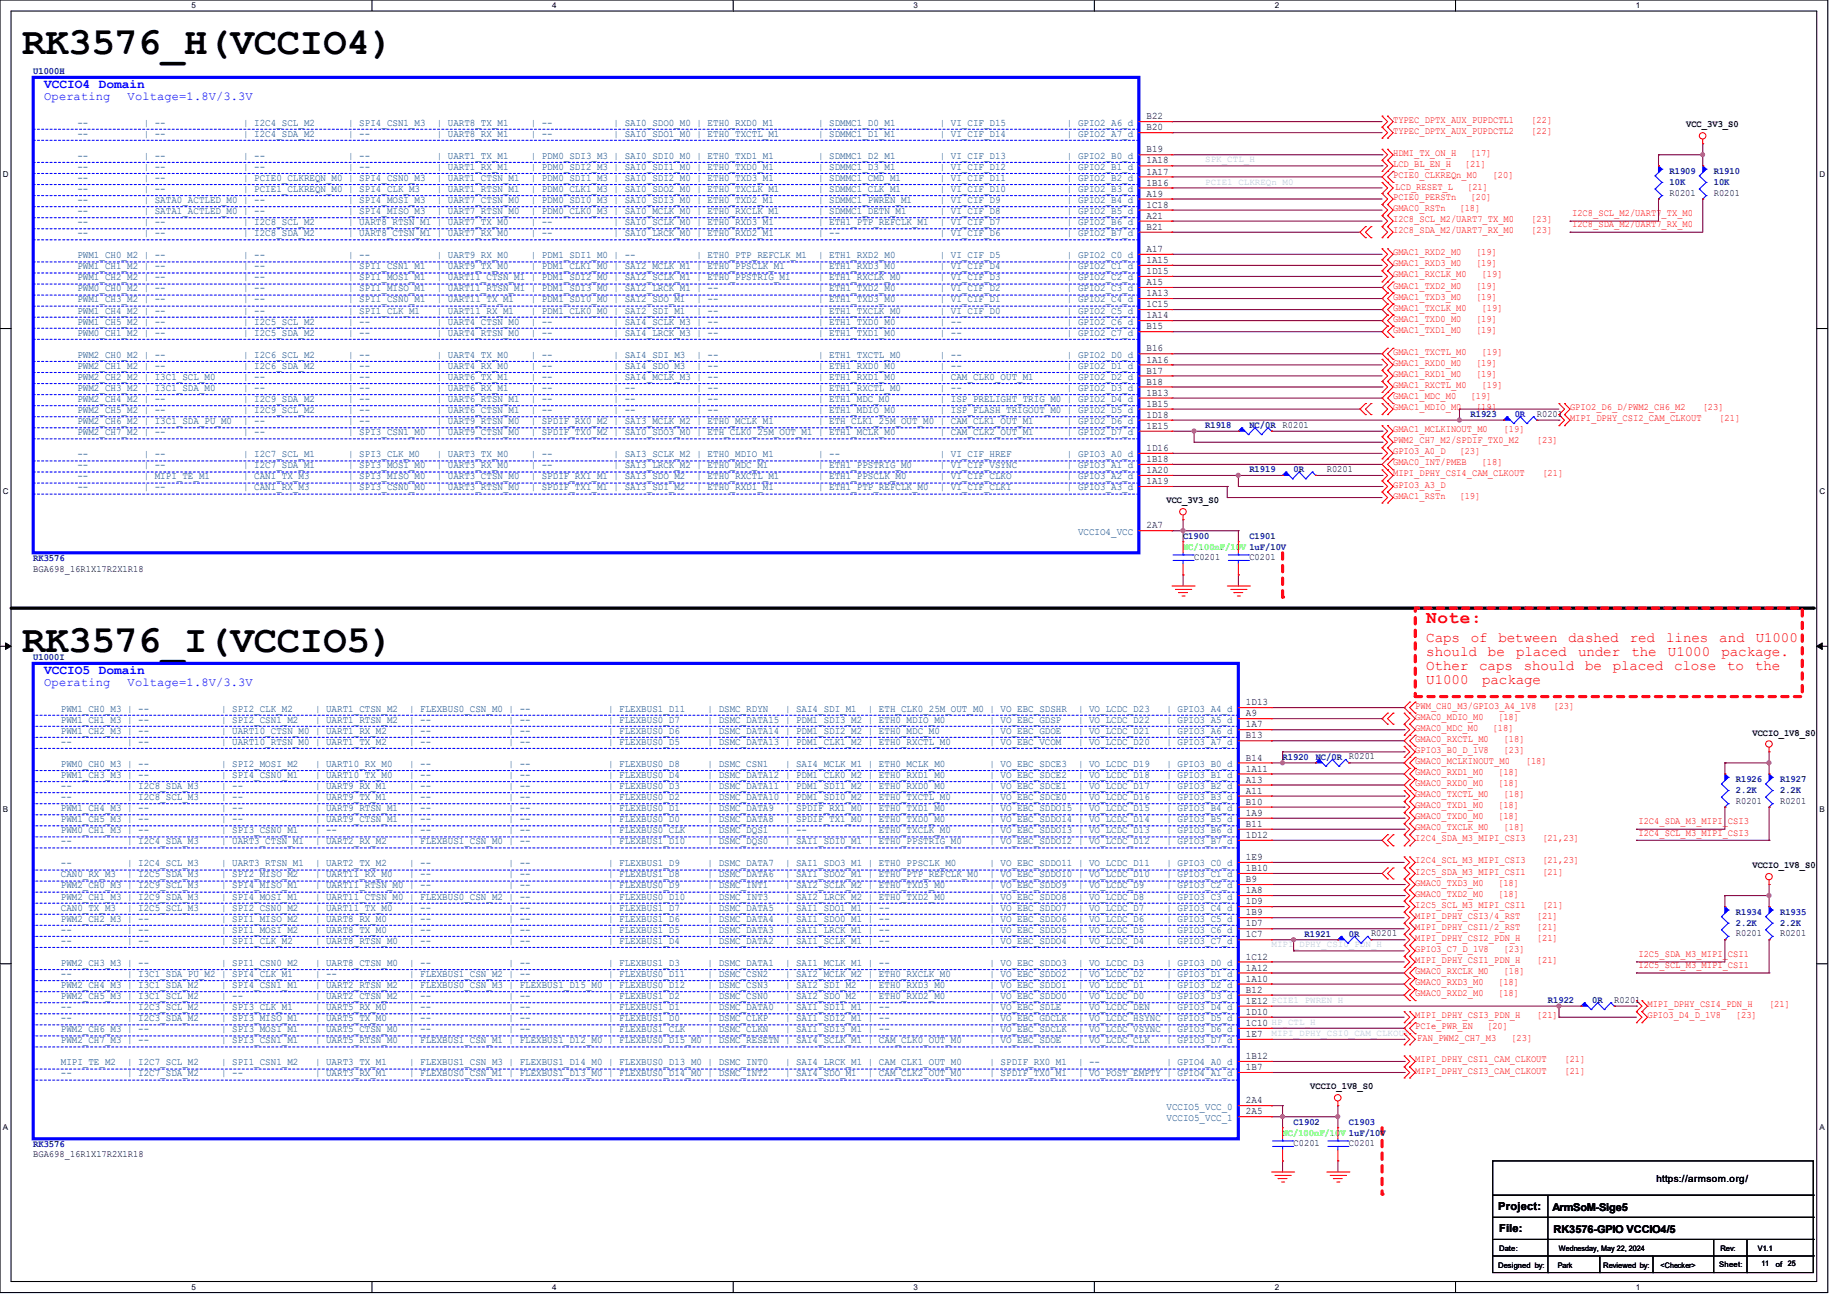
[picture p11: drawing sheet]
<svg xmlns="http://www.w3.org/2000/svg" width="297mm" height="210mm" viewBox="0 0 297 210" stroke-linecap="round" stroke-linejoin="round" font-family="sans-serif">
<defs><g id="words">
<g font-size="6.2">
<text x="3.6" y="8.8">RK3576_H(VCCIO4)</text>
<text x="3.6" y="104.8">RK3576_I(VCCIO5)</text>
</g>
<text font-size="2.8" fill="#f00" x="229.4" y="100.2">Note:</text>
<g font-size="2.3" fill="#f00">
<text x="229.4" y="103.2">Caps</text>
<text x="229.4" y="105.5">should</text>
<text x="229.4" y="107.8">Other</text>
<text x="236.5" y="103.2">of</text>
<text x="237.9" y="107.8">caps</text>
<text x="239.3" y="105.5">be</text>
<text x="241" y="103.2">between</text>
<text x="243.8" y="105.5">placed</text>
<text x="245" y="107.8">should</text>
<text x="252.2" y="103.2">dashed</text>
<text x="253.8" y="105.5">under</text>
<text x="254.9" y="107.8">be</text>
<text x="259.3" y="107.8">placed</text>
<text x="262.1" y="103.2">red</text>
<text x="262.3" y="105.5">the</text>
<text x="267.9" y="103.2">lines</text>
<text x="268.2" y="105.5">U1000</text>
<text x="269.2" y="107.8">close</text>
<text x="276.5" y="103.2">and</text>
<text x="276.8" y="105.5">package.</text>
<text x="277.8" y="107.8">to</text>
<text x="282.2" y="107.8">the</text>
<text x="282.3" y="103.2">U1000</text>
<text x="229.4" y="110.1">U1000</text>
<text x="238.3" y="110.1">package</text>
</g>
<g font-size="2.1" fill="#00f">
<text x="7.1" y="14.1">VCCIO4 Domain</text>
<text x="7.1" y="108.4">VCCIO5 Domain</text>
</g>
<g font-size="1.9" fill="#00f">
<text x="7.1" y="16.1">Operating</text>
<text x="20.5" y="16.1">Voltage=1.8V/3.3V</text>
<text x="7.1" y="110.3">Operating</text>
<text x="20.5" y="110.3">Voltage=1.8V/3.3V</text>
</g>
<g font-size="1.8">
<text x="240.9" y="194.6">Project:</text>
<text x="241.1" y="198.1">File:</text>
</g>
<g font-size="1.7">
<text x="249.6" y="194.7">ArmSoM-Sige5</text>
<text x="249.8" y="198.2">RK3576-GPIO VCCIO4/5</text>
</g>
<g font-size="1.6" fill="#00007f">
<text x="5.3" y="11.9">U1000H</text>
<text x="268.5" y="27.9">R1909</text>
<text x="268.5" y="29.7">10K</text>
<text x="275.6" y="27.9">R1910</text>
<text x="275.6" y="29.7">10K</text>
<text x="193.8" y="68.8">R1918</text>
<text x="200.9" y="68.8">NC/0R R0201</text>
<text x="236.5" y="67.1">R1923</text>
<text x="200.9" y="75.9">R1919</text>
<text x="208" y="75.9">0R</text>
<text x="190.2" y="86.6">C1900</text>
<text x="200.9" y="86.6">C1901</text>
<text x="5.3" y="90.2">RK3576</text>
<text x="5.3" y="106.2">U1000I</text>
<text x="206.2" y="122.2">R1920</text>
<text x="211.6" y="122.2">NC/0R R0201</text>
<text x="279.1" y="125.7">R1926</text>
<text x="286.3" y="125.7">R1927</text>
<text x="279.1" y="127.5">2.2K</text>
<text x="286.3" y="127.5">2.2K</text>
<text x="279.1" y="147.1">R1934</text>
<text x="279.1" y="148.8">2.2K</text>
<text x="286.3" y="147.1">R1935</text>
<text x="286.3" y="148.8">2.2K</text>
<text x="209.8" y="150.6">R1921</text>
<text x="216.9" y="150.6">0R</text>
<text x="248.9" y="161.3">R1922</text>
<text x="256" y="161.3">0R</text>
<text x="5.3" y="184.4">RK3576</text>
<text x="208" y="180.8">C1902</text>
<text x="216.9" y="180.8">C1903</text>
</g>
<g font-size="1.6" fill="#003f7f">
<text x="12.4" y="20.2">--</text>
<text x="12.4" y="22">--</text>
<text x="23.1" y="20.2">| --</text>
<text x="23.1" y="22">| --</text>
<text x="39.1" y="20.2">| I2C4_SCL_M2</text>
<text x="39.1" y="22">| I2C4_SDA_M2</text>
<text x="56" y="20.2">| SPI4_CSN1_M3</text>
<text x="56" y="22">| --</text>
<text x="70.2" y="20.2">| UART8_TX_M1</text>
<text x="70.2" y="22">| UART8_RX_M1</text>
<text x="85.3" y="20.2">| --</text>
<text x="85.3" y="22">| --</text>
<text x="98.7" y="20.2">| SAI0_SDO0_M0 | ETH0_RXD0_M1</text>
<text x="98.7" y="22">| SAI0_SDO1_M0 | ETH0_TXCTL_M1</text>
<text x="131.6" y="20.2">| SDMMC1_D0_M1</text>
<text x="131.6" y="22">| SDMMC1_D1_M1</text>
<text x="151.1" y="20.2">| VI_CIF_D15</text>
<text x="151.1" y="22">| VI_CIF_D14</text>
<text x="171.6" y="20.2">| GPIO2_A6_d</text>
<text x="171.6" y="22">| GPIO2_A7_d</text>
<text x="12.4" y="25.5">--</text>
<text x="12.4" y="27.3">--</text>
<text x="12.4" y="29.1">--</text>
<text x="23.1" y="25.5">| --</text>
<text x="23.1" y="27.3">| --</text>
<text x="23.1" y="29.1">| --</text>
<text x="39.1" y="25.5">| --</text>
<text x="39.1" y="27.3">| --</text>
<text x="39.1" y="29.1">| PCIE0_CLKREQN_M0 | SPI4_CSN0_M3</text>
<text x="56" y="25.5">| --</text>
<text x="56" y="27.3">| --</text>
<text x="70.2" y="25.5">| UART1_TX_M1</text>
<text x="70.2" y="27.3">| UART1_RX_M1</text>
<text x="70.2" y="29.1">| UART1_CTSN_M1</text>
<text x="85.3" y="25.5">| PDM0_SDI3_M3 | SAI0_SDI0_M0 | ETH0_TXD1_M1</text>
<text x="85.3" y="27.3">| PDM0_SDI2_M3 | SAI0_SDI1_M0 | ETH0_TXD0_M1</text>
<text x="85.3" y="29.1">| PDM0_SDI1_M3 | SAI0_SDI2_M0 | ETH0_TXD3_M1</text>
<text x="131.6" y="25.5">| SDMMC1_D2_M1</text>
<text x="131.6" y="27.3">| SDMMC1_D3_M1</text>
<text x="131.6" y="29.1">| SDMMC1_CMD_M1</text>
<text x="151.1" y="25.5">| VI_CIF_D13</text>
<text x="151.1" y="27.3">| VI_CIF_D12</text>
<text x="151.1" y="29.1">| VI_CIF_D11</text>
<text x="171.6" y="25.5">| GPIO2_B0_d</text>
<text x="171.6" y="27.3">| GPIO2_B1_d</text>
<text x="171.6" y="29.1">| GPIO2_B2_d</text>
<text x="12.4" y="30.9">--</text>
<text x="12.4" y="32.6">--</text>
<text x="12.4" y="34.4">--</text>
<text x="23.1" y="30.9">| --</text>
<text x="23.1" y="32.6">| SATA0_ACTLED_M0 | --</text>
<text x="23.1" y="34.4">| SATA1_ACTLED_M0 | --</text>
<text x="39.1" y="30.9">| PCIE1_CLKREQN_M0 | SPI4_CLK_M3</text>
<text x="56" y="32.6">| SPI4_MOSI_M3</text>
<text x="56" y="34.4">| SPI4_MISO_M3</text>
<text x="70.2" y="30.9">| UART1_RTSN_M1</text>
<text x="70.2" y="32.6">| UART7_CTSN_M0</text>
<text x="70.2" y="34.4">| UART7_RTSN_M0</text>
<text x="85.3" y="30.9">| PDM0_CLK1_M3 | SAI0_SDO2_M0 | ETH0_TXCLK_M1</text>
<text x="85.3" y="32.6">| PDM0_SDI0_M3 | SAI0_SDI3_M0 | ETH0_TXD2_M1</text>
<text x="85.3" y="34.4">| PDM0_CLK0_M3 | SAI0_MCLK_M0 | ETH0_RXCLK_M1</text>
<text x="131.6" y="30.9">| SDMMC1_CLK_M1</text>
<text x="131.6" y="32.6">| SDMMC1_PWREN_M1</text>
<text x="131.6" y="34.4">| SDMMC1_DETN_M1</text>
<text x="151.1" y="30.9">| VI_CIF_D10</text>
<text x="151.1" y="32.6">| VI_CIF_D9</text>
<text x="151.1" y="34.4">| VI_CIF_D8</text>
<text x="171.6" y="30.9">| GPIO2_B3_d</text>
<text x="171.6" y="32.6">| GPIO2_B4_d</text>
<text x="171.6" y="34.4">| GPIO2_B5_d</text>
<text x="12.4" y="36.2">--</text>
<text x="12.4" y="38">--</text>
<text x="12.4" y="41.5">PWM1_CH0_M2 | --</text>
<text x="23.1" y="36.2">| --</text>
<text x="23.1" y="38">| --</text>
<text x="39.1" y="36.2">| I2C8_SCL_M2</text>
<text x="39.1" y="38">| I2C8_SDA_M2</text>
<text x="39.1" y="41.5">| --</text>
<text x="56" y="36.2">| UART8_RTSN_M1 | UART7_TX_M0</text>
<text x="56" y="38">| UART8_CTSN_M1 | UART7_RX_M0</text>
<text x="56" y="41.5">| --</text>
<text x="70.2" y="41.5">| UART9_RX_M0</text>
<text x="85.3" y="36.2">| --</text>
<text x="85.3" y="38">| --</text>
<text x="85.3" y="41.5">| PDM1_SDI1_M0 | --</text>
<text x="98.7" y="36.2">| SAI0_SCLK_M0 | ETH0_RXD3_M1</text>
<text x="98.7" y="38">| SAI0_LRCK_M0 | ETH0_RXD2_M1</text>
<text x="112" y="41.5">| ETH0_PTP_REFCLK_M1</text>
<text x="131.6" y="36.2">| ETH1_PTP_REFCLK_M1</text>
<text x="131.6" y="38">| --</text>
<text x="131.6" y="41.5">| ETH1_RXD2_M0</text>
<text x="151.1" y="36.2">| VI_CIF_D7</text>
<text x="151.1" y="38">| VI_CIF_D6</text>
<text x="151.1" y="41.5">| VI_CIF_D5</text>
<text x="171.6" y="36.2">| GPIO2_B6_d</text>
<text x="171.6" y="38">| GPIO2_B7_d</text>
<text x="171.6" y="41.5">| GPIO2_C0_d</text>
<text x="12.4" y="43.3">PWM1_CH1_M2 | --</text>
<text x="12.4" y="45.1">PWM1_CH2_M2 | --</text>
<text x="12.4" y="46.9">PWM0_CH0_M2 | --</text>
<text x="39.1" y="43.3">| --</text>
<text x="39.1" y="45.1">| --</text>
<text x="39.1" y="46.9">| --</text>
<text x="56" y="43.3">| SPI1_CSN1_M1</text>
<text x="56" y="45.1">| SPI1_MOSI_M1</text>
<text x="56" y="46.9">| SPI1_MISO_M1</text>
<text x="70.2" y="43.3">| UART9_TX_M0</text>
<text x="70.2" y="45.1">| UART11_CTSN_M1 | PDM1_SDI2_M0 | SAI2_SCLK_M1 | ETH0_PPSTRIG_M1</text>
<text x="70.2" y="46.9">| UART11_RTSN_M1 | PDM1_SDI3_M0 | SAI2_LRCK_M1 | --</text>
<text x="85.3" y="43.3">| PDM1_CLK1_M0 | SAI2_MCLK_M1 | ETH0_PPSCLK_M1</text>
<text x="131.6" y="43.3">| ETH1_RXD3_M0</text>
<text x="131.6" y="45.1">| ETH1_RXCLK_M0</text>
<text x="131.6" y="46.9">| ETH1_TXD2_M0</text>
<text x="151.1" y="43.3">| VI_CIF_D4</text>
<text x="151.1" y="45.1">| VI_CIF_D3</text>
<text x="151.1" y="46.9">| VI_CIF_D2</text>
<text x="171.6" y="43.3">| GPIO2_C1_d</text>
<text x="171.6" y="45.1">| GPIO2_C2_d</text>
<text x="171.6" y="46.9">| GPIO2_C3_d</text>
<text x="12.4" y="48.6">PWM1_CH3_M2 | --</text>
<text x="12.4" y="50.4">PWM1_CH4_M2 | --</text>
<text x="12.4" y="52.2">PWM1_CH5_M2 | --</text>
<text x="12.4" y="54">PWM0_CH1_M2 | --</text>
<text x="39.1" y="48.6">| --</text>
<text x="39.1" y="50.4">| --</text>
<text x="39.1" y="52.2">| I2C5_SCL_M2</text>
<text x="39.1" y="54">| I2C5_SDA_M2</text>
<text x="56" y="48.6">| SPI1_CSN0_M1</text>
<text x="56" y="50.4">| SPI1_CLK_M1</text>
<text x="56" y="52.2">| --</text>
<text x="56" y="54">| --</text>
<text x="70.2" y="48.6">| UART11_TX_M1</text>
<text x="70.2" y="50.4">| UART11_RX_M1</text>
<text x="70.2" y="52.2">| UART4_CTSN_M0</text>
<text x="70.2" y="54">| UART4_RTSN_M0</text>
<text x="85.3" y="48.6">| PDM1_SDI0_M0 | SAI2_SDO_M1</text>
<text x="85.3" y="50.4">| PDM1_CLK0_M0 | SAI2_SDI_M1</text>
<text x="85.3" y="52.2">| --</text>
<text x="85.3" y="54">| --</text>
<text x="98.7" y="52.2">| SAI4_SCLK_M3 | --</text>
<text x="98.7" y="54">| SAI4_LRCK_M3 | --</text>
<text x="112" y="48.6">| --</text>
<text x="112" y="50.4">| --</text>
<text x="131.6" y="48.6">| ETH1_TXD3_M0</text>
<text x="131.6" y="50.4">| ETH1_TXCLK_M0</text>
<text x="131.6" y="52.2">| ETH1_TXD0_M0</text>
<text x="131.6" y="54">| ETH1_TXD1_M0</text>
<text x="151.1" y="48.6">| VI_CIF_D1</text>
<text x="151.1" y="50.4">| VI_CIF_D0</text>
<text x="151.1" y="52.2">| --</text>
<text x="151.1" y="54">| --</text>
<text x="171.6" y="48.6">| GPIO2_C4_d</text>
<text x="171.6" y="50.4">| GPIO2_C5_d</text>
<text x="171.6" y="52.2">| GPIO2_C6_d</text>
<text x="171.6" y="54">| GPIO2_C7_d</text>
<text x="12.4" y="57.5">PWM2_CH0_M2 | --</text>
<text x="12.4" y="59.3">PWM2_CH1_M2 | --</text>
<text x="39.1" y="57.5">| I2C6_SCL_M2</text>
<text x="39.1" y="59.3">| I2C6_SDA_M2</text>
<text x="56" y="57.5">| --</text>
<text x="56" y="59.3">| --</text>
<text x="70.2" y="57.5">| UART4_TX_M0</text>
<text x="70.2" y="59.3">| UART4_RX_M0</text>
<text x="85.3" y="57.5">| --</text>
<text x="85.3" y="59.3">| --</text>
<text x="98.7" y="57.5">| SAI4_SDI_M3</text>
<text x="98.7" y="59.3">| SAI4_SDO_M3</text>
<text x="112" y="57.5">| --</text>
<text x="112" y="59.3">| --</text>
<text x="131.6" y="57.5">| ETH1_TXCTL_M0</text>
<text x="131.6" y="59.3">| ETH1_RXD0_M0</text>
<text x="151.1" y="57.5">| --</text>
<text x="151.1" y="59.3">| --</text>
<text x="171.6" y="57.5">| GPIO2_D0_d</text>
<text x="171.6" y="59.3">| GPIO2_D1_d</text>
<text x="12.4" y="61.1">PWM2_CH2_M2 | I3C1_SCL_M0</text>
<text x="12.4" y="62.9">PWM2_CH3_M2 | I3C1_SDA_M0</text>
<text x="12.4" y="64.6">PWM2_CH4_M2 | --</text>
<text x="39.1" y="61.1">| --</text>
<text x="39.1" y="62.9">| --</text>
<text x="39.1" y="64.6">| I2C9_SDA_M2</text>
<text x="56" y="61.1">| --</text>
<text x="56" y="62.9">| --</text>
<text x="56" y="64.6">| --</text>
<text x="70.2" y="61.1">| UART6_TX_M1</text>
<text x="70.2" y="62.9">| UART6_RX_M1</text>
<text x="70.2" y="64.6">| UART6_RTSN_M1</text>
<text x="85.3" y="61.1">| --</text>
<text x="85.3" y="62.9">| --</text>
<text x="85.3" y="64.6">| --</text>
<text x="98.7" y="61.1">| SAI4_MCLK_M3 | --</text>
<text x="98.7" y="62.9">| --</text>
<text x="98.7" y="64.6">| --</text>
<text x="112" y="62.9">| --</text>
<text x="112" y="64.6">| --</text>
<text x="131.6" y="61.1">| ETH1_RXD1_M0</text>
<text x="131.6" y="62.9">| ETH1_RXCTL_M0</text>
<text x="131.6" y="64.6">| ETH1_MDC_M0</text>
<text x="151.1" y="61.1">| CAM_CLK0_OUT_M1</text>
<text x="151.1" y="62.9">| --</text>
<text x="151.1" y="64.6">| ISP_PRELIGHT_TRIG_M0 | GPIO2_D4_d</text>
<text x="171.6" y="61.1">| GPIO2_D2_d</text>
<text x="171.6" y="62.9">| GPIO2_D3_d</text>
<text x="12.4" y="66.4">PWM2_CH5_M2 | --</text>
<text x="12.4" y="68.2">PWM2_CH6_M2 | I3C1_SDA_PU_M0</text>
<text x="12.4" y="70">PWM2_CH7_M2 | --</text>
<text x="39.1" y="66.4">| I2C9_SCL_M2</text>
<text x="39.1" y="68.2">| --</text>
<text x="39.1" y="70">| --</text>
<text x="56" y="66.4">| --</text>
<text x="56" y="68.2">| --</text>
<text x="56" y="70">| SPI3_CSN1_M0</text>
<text x="70.2" y="66.4">| UART6_CTSN_M1</text>
<text x="70.2" y="68.2">| UART9_RTSN_M0</text>
<text x="70.2" y="70">| UART9_CTSN_M0</text>
<text x="85.3" y="66.4">| --</text>
<text x="85.3" y="68.2">| SPDIF_RX0_M2 | SAI3_MCLK_M2 | ETH0_MCLK_M1</text>
<text x="85.3" y="70">| SPDIF_TX0_M2 | SAI0_SDO3_M0 | ETH_CLK0_25M_OUT_M1 | ETH1_MCLK_M0</text>
<text x="98.7" y="66.4">| --</text>
<text x="112" y="66.4">| --</text>
<text x="131.6" y="66.4">| ETH1_MDIO_M0</text>
<text x="131.6" y="68.2">| ETH_CLK1_25M_OUT_M0 | CAM_CLK1_OUT_M1</text>
<text x="151.1" y="66.4">| ISP_FLASH_TRIGOUT_M0 | GPIO2_D5_d</text>
<text x="151.1" y="70">| CAM_CLK2_OUT_M1</text>
<text x="171.6" y="68.2">| GPIO2_D6_d</text>
<text x="171.6" y="70">| GPIO2_D7_d</text>
<text x="12.4" y="73.5">--</text>
<text x="12.4" y="75.3">--</text>
<text x="12.4" y="77.1">--</text>
<text x="23.1" y="73.5">| --</text>
<text x="23.1" y="75.3">| --</text>
<text x="23.1" y="77.1">| MIPI_TE_M1</text>
<text x="39.1" y="73.5">| I2C7_SCL_M1</text>
<text x="39.1" y="75.3">| I2C7_SDA_M1</text>
<text x="39.1" y="77.1">| CAN1_TX_M3</text>
<text x="56" y="73.5">| SPI3_CLK_M0</text>
<text x="56" y="75.3">| SPI3_MOSI_M0</text>
<text x="56" y="77.1">| SPI3_MISO_M0</text>
<text x="70.2" y="73.5">| UART3_TX_M0</text>
<text x="70.2" y="75.3">| UART3_RX_M0</text>
<text x="70.2" y="77.1">| UART3_CTSN_M0</text>
<text x="85.3" y="73.5">| --</text>
<text x="85.3" y="75.3">| --</text>
<text x="85.3" y="77.1">| SPDIF_RX1_M1 | SAI3_SDO_M2</text>
<text x="98.7" y="73.5">| SAI3_SCLK_M2 | ETH0_MDIO_M1</text>
<text x="98.7" y="75.3">| SAI3_LRCK_M2 | ETH0_MDC_M1</text>
<text x="112" y="77.1">| ETH0_RXCTL_M1</text>
<text x="131.6" y="73.5">| --</text>
<text x="131.6" y="75.3">| ETH1_PPSTRIG_M0</text>
<text x="131.6" y="77.1">| ETH1_PPSCLK_M0</text>
<text x="151.1" y="73.5">| VI_CIF_HREF</text>
<text x="151.1" y="75.3">| VI_CIF_VSYNC</text>
<text x="151.1" y="77.1">| VI_CIF_CLKO</text>
<text x="171.6" y="73.5">| GPIO3_A0_d</text>
<text x="171.6" y="75.3">| GPIO3_A1_d</text>
<text x="171.6" y="77.1">| GPIO3_A2_d</text>
<text x="12.4" y="78.9">--</text>
<text x="23.1" y="78.9">| --</text>
<text x="39.1" y="78.9">| CAN1_RX_M3</text>
<text x="56" y="78.9">| SPI3_CSN0_M0</text>
<text x="70.2" y="78.9">| UART3_RTSN_M0</text>
<text x="85.3" y="78.9">| SPDIF_TX1_M1 | SAI3_SDI_M2</text>
<text x="112" y="78.9">| ETH0_RXD1_M1</text>
<text x="131.6" y="78.9">| ETH1_PTP_REFCLK_M0</text>
<text x="151.1" y="78.9">| VI_CIF_CLKI</text>
<text x="171.6" y="78.9">| GPIO3_A3_d</text>
<text x="173.4" y="86">VCCIO4_VCC</text>
<text x="9.8" y="114.4">PWM1_CH0_M3 | --</text>
<text x="9.8" y="116.2">PWM1_CH1_M3 | --</text>
<text x="9.8" y="118">PWM1_CH2_M3 | --</text>
<text x="9.8" y="119.8">--</text>
<text x="20.4" y="119.8">| --</text>
<text x="35.6" y="114.4">| SPI2_CLK_M2</text>
<text x="35.6" y="116.2">| SPI2_CSN1_M2</text>
<text x="35.6" y="118">| UART10_CTSN_M0 | UART1_RX_M2</text>
<text x="35.6" y="119.8">| UART10_RTSN_M0 | UART1_TX_M2</text>
<text x="50.7" y="114.4">| UART1_CTSN_M2</text>
<text x="50.7" y="116.2">| UART1_RTSN_M2</text>
<text x="65.8" y="114.4">| FLEXBUS0_CSN_M0 | --</text>
<text x="65.8" y="116.2">| --</text>
<text x="65.8" y="118">| --</text>
<text x="65.8" y="119.8">| --</text>
<text x="81.8" y="116.2">| --</text>
<text x="81.8" y="118">| --</text>
<text x="81.8" y="119.8">| --</text>
<text x="97.8" y="114.4">| FLEXBUS1_D11</text>
<text x="97.8" y="116.2">| FLEXBUS0_D7</text>
<text x="97.8" y="118">| FLEXBUS0_D6</text>
<text x="97.8" y="119.8">| FLEXBUS0_D5</text>
<text x="113.8" y="114.4">| DSMC_RDYN</text>
<text x="113.8" y="116.2">| DSMC_DATA15 | PDM1_SDI3_M2 | ETH0_MDIO_M0</text>
<text x="113.8" y="118">| DSMC_DATA14 | PDM1_SDI2_M2 | ETH0_MDC_M0</text>
<text x="113.8" y="119.8">| DSMC_DATA13 | PDM1_CLK1_M2 | ETH0_RXCTL_M0</text>
<text x="126.2" y="114.4">| SAI4_SDI_M1</text>
<text x="139.6" y="114.4">| ETH_CLK0_25M_OUT_M0 | VO_EBC_SDSHR</text>
<text x="159.1" y="116.2">| VO_EBC_GDSP</text>
<text x="159.1" y="118">| VO_EBC_GDOE</text>
<text x="159.1" y="119.8">| VO_EBC_VCOM</text>
<text x="173.4" y="114.4">| VO_LCDC_D23</text>
<text x="173.4" y="116.2">| VO_LCDC_D22</text>
<text x="173.4" y="118">| VO_LCDC_D21</text>
<text x="173.4" y="119.8">| VO_LCDC_D20</text>
<text x="187.6" y="114.4">| GPIO3_A4_d</text>
<text x="187.6" y="116.2">| GPIO3_A5_d</text>
<text x="187.6" y="118">| GPIO3_A6_d</text>
<text x="187.6" y="119.8">| GPIO3_A7_d</text>
<text x="9.8" y="123.3">PWM0_CH0_M3 | --</text>
<text x="9.8" y="125.1">PWM1_CH3_M3 | --</text>
<text x="35.6" y="123.3">| SPI2_MOSI_M2</text>
<text x="35.6" y="125.1">| SPI4_CSN0_M1</text>
<text x="50.7" y="123.3">| UART10_RX_M0</text>
<text x="50.7" y="125.1">| UART10_TX_M0</text>
<text x="65.8" y="123.3">| --</text>
<text x="65.8" y="125.1">| --</text>
<text x="81.8" y="123.3">| --</text>
<text x="81.8" y="125.1">| --</text>
<text x="97.8" y="123.3">| FLEXBUS0_D8</text>
<text x="97.8" y="125.1">| FLEXBUS0_D4</text>
<text x="113.8" y="123.3">| DSMC_CSN1</text>
<text x="113.8" y="125.1">| DSMC_DATA12 | PDM1_CLK0_M2 | ETH0_RXD1_M0</text>
<text x="126.2" y="123.3">| SAI4_MCLK_M1 | ETH0_MCLK_M0</text>
<text x="159.1" y="123.3">| VO_EBC_SDCE3</text>
<text x="159.1" y="125.1">| VO_EBC_SDCE2</text>
<text x="173.4" y="123.3">| VO_LCDC_D19</text>
<text x="173.4" y="125.1">| VO_LCDC_D18</text>
<text x="187.6" y="123.3">| GPIO3_B0_d</text>
<text x="187.6" y="125.1">| GPIO3_B1_d</text>
<text x="9.8" y="126.9">--</text>
<text x="9.8" y="128.7">--</text>
<text x="9.8" y="130.4">PWM1_CH4_M3 | --</text>
<text x="20.4" y="126.9">| I2C8_SDA_M3</text>
<text x="20.4" y="128.7">| I2C8_SCL_M3</text>
<text x="35.6" y="126.9">| --</text>
<text x="35.6" y="128.7">| --</text>
<text x="35.6" y="130.4">| --</text>
<text x="50.7" y="126.9">| UART9_RX_M1</text>
<text x="50.7" y="128.7">| UART9_TX_M1</text>
<text x="50.7" y="130.4">| UART9_RTSN_M1</text>
<text x="65.8" y="126.9">| --</text>
<text x="65.8" y="128.7">| --</text>
<text x="65.8" y="130.4">| --</text>
<text x="81.8" y="126.9">| --</text>
<text x="81.8" y="128.7">| --</text>
<text x="81.8" y="130.4">| --</text>
<text x="97.8" y="126.9">| FLEXBUS0_D3</text>
<text x="97.8" y="128.7">| FLEXBUS0_D2</text>
<text x="97.8" y="130.4">| FLEXBUS0_D1</text>
<text x="113.8" y="126.9">| DSMC_DATA11 | PDM1_SDI1_M2 | ETH0_RXD0_M0</text>
<text x="113.8" y="128.7">| DSMC_DATA10 | PDM1_SDI0_M2 | ETH0_TXCTL_M0</text>
<text x="113.8" y="130.4">| DSMC_DATA9</text>
<text x="126.2" y="130.4">| SPDIF_RX1_M0 | ETH0_TXD1_M0</text>
<text x="159.1" y="126.9">| VO_EBC_SDCE1</text>
<text x="159.1" y="128.7">| VO_EBC_SDCE0</text>
<text x="159.1" y="130.4">| VO_EBC_SDDO15 | VO_LCDC_D15</text>
<text x="173.4" y="126.9">| VO_LCDC_D17</text>
<text x="173.4" y="128.7">| VO_LCDC_D16</text>
<text x="187.6" y="126.9">| GPIO3_B2_d</text>
<text x="187.6" y="128.7">| GPIO3_B3_d</text>
<text x="187.6" y="130.4">| GPIO3_B4_d</text>
<text x="9.8" y="132.2">PWM1_CH5_M3 | --</text>
<text x="9.8" y="134">PWM0_CH1_M3 | --</text>
<text x="9.8" y="135.8">--</text>
<text x="20.4" y="135.8">| I2C4_SDA_M3</text>
<text x="35.6" y="132.2">| --</text>
<text x="35.6" y="134">| SPI3_CSN0_M1</text>
<text x="35.6" y="135.8">| UART3_CTSN_M1</text>
<text x="50.7" y="132.2">| UART9_CTSN_M1</text>
<text x="50.7" y="134">| --</text>
<text x="50.7" y="135.8">| UART2_RX_M2</text>
<text x="65.8" y="132.2">| --</text>
<text x="65.8" y="134">| --</text>
<text x="65.8" y="135.8">| FLEXBUS1_CSN_M0 | --</text>
<text x="81.8" y="132.2">| --</text>
<text x="81.8" y="134">| --</text>
<text x="97.8" y="132.2">| FLEXBUS0_D0</text>
<text x="97.8" y="134">| FLEXBUS0_CLK</text>
<text x="97.8" y="135.8">| FLEXBUS1_D10</text>
<text x="113.8" y="132.2">| DSMC_DATA8</text>
<text x="113.8" y="134">| DSMC_DQS1</text>
<text x="113.8" y="135.8">| DSMC_DQS0</text>
<text x="126.2" y="132.2">| SPDIF_TX1_M0 | ETH0_TXD0_M0</text>
<text x="126.2" y="134">| --</text>
<text x="126.2" y="135.8">| SAI1_SDI0_M1 | ETH0_PPSTRIG_M0</text>
<text x="139.6" y="134">| ETH0_TXCLK_M0</text>
<text x="159.1" y="132.2">| VO_EBC_SDDO14 | VO_LCDC_D14</text>
<text x="159.1" y="134">| VO_EBC_SDDO13 | VO_LCDC_D13</text>
<text x="159.1" y="135.8">| VO_EBC_SDDO12 | VO_LCDC_D12</text>
<text x="187.6" y="132.2">| GPIO3_B5_d</text>
<text x="187.6" y="134">| GPIO3_B6_d</text>
<text x="187.6" y="135.8">| GPIO3_B7_d</text>
<text x="9.8" y="139.3">--</text>
<text x="9.8" y="141.1">CAN0_RX_M3</text>
<text x="9.8" y="142.9">PWM2_CH0_M3 | I2C9_SCL_M3</text>
<text x="20.4" y="139.3">| I2C4_SCL_M3</text>
<text x="20.4" y="141.1">| I2C5_SDA_M3</text>
<text x="35.6" y="139.3">| UART3_RTSN_M1</text>
<text x="35.6" y="141.1">| SPI2_MISO_M2</text>
<text x="35.6" y="142.9">| SPI4_MISO_M1</text>
<text x="50.7" y="139.3">| UART2_TX_M2</text>
<text x="50.7" y="141.1">| UART11_RX_M0</text>
<text x="50.7" y="142.9">| UART11_RTSN_M0 | --</text>
<text x="65.8" y="139.3">| --</text>
<text x="65.8" y="141.1">| --</text>
<text x="81.8" y="139.3">| --</text>
<text x="81.8" y="141.1">| --</text>
<text x="81.8" y="142.9">| --</text>
<text x="97.8" y="139.3">| FLEXBUS1_D9</text>
<text x="97.8" y="141.1">| FLEXBUS1_D8</text>
<text x="97.8" y="142.9">| FLEXBUS0_D9</text>
<text x="113.8" y="139.3">| DSMC_DATA7</text>
<text x="113.8" y="141.1">| DSMC_DATA6</text>
<text x="113.8" y="142.9">| DSMC_INT1</text>
<text x="126.2" y="139.3">| SAI1_SDO3_M1 | ETH0_PPSCLK_M0</text>
<text x="126.2" y="141.1">| SAI1_SDO2_M1 | ETH0_PTP_REFCLK_M0</text>
<text x="126.2" y="142.9">| SAI2_SCLK_M2 | ETH0_TXD3_M0</text>
<text x="159.1" y="139.3">| VO_EBC_SDDO11 | VO_LCDC_D11</text>
<text x="159.1" y="141.1">| VO_EBC_SDDO10 | VO_LCDC_D10</text>
<text x="159.1" y="142.9">| VO_EBC_SDDO9</text>
<text x="173.4" y="142.9">| VO_LCDC_D9</text>
<text x="187.6" y="139.3">| GPIO3_C0_d</text>
<text x="187.6" y="141.1">| GPIO3_C1_d</text>
<text x="187.6" y="142.9">| GPIO3_C2_d</text>
<text x="9.8" y="144.7">PWM2_CH1_M3 | I2C9_SDA_M3</text>
<text x="9.8" y="146.4">CAN0_TX_M3</text>
<text x="9.8" y="148.2">PWM2_CH2_M3 | --</text>
<text x="9.8" y="150">--</text>
<text x="20.4" y="146.4">| I2C5_SCL_M3</text>
<text x="20.4" y="150">| --</text>
<text x="35.6" y="144.7">| SPI4_MOSI_M1</text>
<text x="35.6" y="146.4">| SPI2_CSN0_M2</text>
<text x="35.6" y="148.2">| SPI1_MISO_M2</text>
<text x="35.6" y="150">| SPI1_MOSI_M2</text>
<text x="50.7" y="144.7">| UART11_CTSN_M0 | FLEXBUS0_CSN_M2 | --</text>
<text x="50.7" y="146.4">| UART11_TX_M0</text>
<text x="50.7" y="148.2">| UART8_RX_M0</text>
<text x="50.7" y="150">| UART8_TX_M0</text>
<text x="65.8" y="146.4">| --</text>
<text x="65.8" y="148.2">| --</text>
<text x="65.8" y="150">| --</text>
<text x="81.8" y="146.4">| --</text>
<text x="81.8" y="148.2">| --</text>
<text x="81.8" y="150">| --</text>
<text x="97.8" y="144.7">| FLEXBUS0_D10</text>
<text x="97.8" y="146.4">| FLEXBUS1_D7</text>
<text x="97.8" y="148.2">| FLEXBUS1_D6</text>
<text x="97.8" y="150">| FLEXBUS1_D5</text>
<text x="113.8" y="144.7">| DSMC_INT3</text>
<text x="113.8" y="146.4">| DSMC_DATA5</text>
<text x="113.8" y="148.2">| DSMC_DATA4</text>
<text x="113.8" y="150">| DSMC_DATA3</text>
<text x="126.2" y="144.7">| SAI2_LRCK_M2 | ETH0_TXD2_M0</text>
<text x="126.2" y="146.4">| SAI1_SDO1_M1 | --</text>
<text x="126.2" y="148.2">| SAI1_SDO0_M1 | --</text>
<text x="126.2" y="150">| SAI1_LRCK_M1 | --</text>
<text x="159.1" y="144.7">| VO_EBC_SDDO8</text>
<text x="159.1" y="146.4">| VO_EBC_SDDO7</text>
<text x="159.1" y="148.2">| VO_EBC_SDDO6</text>
<text x="159.1" y="150">| VO_EBC_SDDO5</text>
<text x="173.4" y="144.7">| VO_LCDC_D8</text>
<text x="173.4" y="146.4">| VO_LCDC_D7</text>
<text x="173.4" y="148.2">| VO_LCDC_D6</text>
<text x="173.4" y="150">| VO_LCDC_D5</text>
<text x="187.6" y="144.7">| GPIO3_C3_d</text>
<text x="187.6" y="146.4">| GPIO3_C4_d</text>
<text x="187.6" y="148.2">| GPIO3_C5_d</text>
<text x="187.6" y="150">| GPIO3_C6_d</text>
<text x="9.8" y="151.8">--</text>
<text x="9.8" y="155.3">PWM2_CH3_M3 | --</text>
<text x="20.4" y="151.8">| --</text>
<text x="35.6" y="151.8">| SPI1_CLK_M2</text>
<text x="35.6" y="155.3">| SPI1_CSN0_M2</text>
<text x="50.7" y="151.8">| UART8_RTSN_M0</text>
<text x="50.7" y="155.3">| UART8_CTSN_M0</text>
<text x="65.8" y="151.8">| --</text>
<text x="65.8" y="155.3">| --</text>
<text x="81.8" y="151.8">| --</text>
<text x="81.8" y="155.3">| --</text>
<text x="97.8" y="151.8">| FLEXBUS1_D4</text>
<text x="97.8" y="155.3">| FLEXBUS1_D3</text>
<text x="113.8" y="151.8">| DSMC_DATA2</text>
<text x="113.8" y="155.3">| DSMC_DATA1</text>
<text x="126.2" y="151.8">| SAI1_SCLK_M1 | --</text>
<text x="126.2" y="155.3">| SAI1_MCLK_M1 | --</text>
<text x="159.1" y="151.8">| VO_EBC_SDDO4</text>
<text x="159.1" y="155.3">| VO_EBC_SDDO3</text>
<text x="173.4" y="151.8">| VO_LCDC_D4</text>
<text x="173.4" y="155.3">| VO_LCDC_D3</text>
<text x="187.6" y="151.8">| GPIO3_C7_d</text>
<text x="187.6" y="155.3">| GPIO3_D0_d</text>
<text x="9.8" y="157.1">--</text>
<text x="9.8" y="158.9">PWM2_CH4_M3 | I3C1_SDA_M2</text>
<text x="9.8" y="160.7">PWM2_CH5_M3 | I3C1_SCL_M2</text>
<text x="20.4" y="157.1">| I3C1_SDA_PU_M2 | SPI4_CLK_M1</text>
<text x="35.6" y="158.9">| SPI4_CSN1_M1</text>
<text x="35.6" y="160.7">| --</text>
<text x="50.7" y="157.1">| --</text>
<text x="50.7" y="158.9">| UART2_RTSN_M2</text>
<text x="50.7" y="160.7">| UART2_CTSN_M2</text>
<text x="65.8" y="157.1">| FLEXBUS1_CSN_M2 | --</text>
<text x="65.8" y="158.9">| FLEXBUS0_CSN_M3 | FLEXBUS1_D15_M0 | FLEXBUS0_D12</text>
<text x="65.8" y="160.7">| --</text>
<text x="81.8" y="160.7">| --</text>
<text x="97.8" y="157.1">| FLEXBUS0_D11</text>
<text x="97.8" y="160.7">| FLEXBUS1_D2</text>
<text x="113.8" y="157.1">| DSMC_CSN2</text>
<text x="113.8" y="158.9">| DSMC_CSN3</text>
<text x="113.8" y="160.7">| DSMC_CSN0</text>
<text x="126.2" y="157.1">| SAI2_MCLK_M2 | ETH0_RXCLK_M0</text>
<text x="126.2" y="158.9">| SAI2_SDI_M2</text>
<text x="126.2" y="160.7">| SAI2_SDO_M2</text>
<text x="139.6" y="158.9">| ETH0_RXD3_M0</text>
<text x="139.6" y="160.7">| ETH0_RXD2_M0</text>
<text x="159.1" y="157.1">| VO_EBC_SDDO2</text>
<text x="159.1" y="158.9">| VO_EBC_SDDO1</text>
<text x="159.1" y="160.7">| VO_EBC_SDDO0</text>
<text x="173.4" y="157.1">| VO_LCDC_D2</text>
<text x="173.4" y="158.9">| VO_LCDC_D1</text>
<text x="173.4" y="160.7">| VO_LCDC_D0</text>
<text x="187.6" y="157.1">| GPIO3_D1_d</text>
<text x="187.6" y="158.9">| GPIO3_D2_d</text>
<text x="187.6" y="160.7">| GPIO3_D3_d</text>
<text x="9.8" y="162.4">--</text>
<text x="9.8" y="164.2">--</text>
<text x="9.8" y="166">PWM2_CH6_M3 | --</text>
<text x="9.8" y="167.8">PWM2_CH7_M3 | --</text>
<text x="20.4" y="162.4">| I2C3_SCL_M2</text>
<text x="20.4" y="164.2">| I2C3_SDA_M2</text>
<text x="35.6" y="162.4">| SPI3_CLK_M1</text>
<text x="35.6" y="164.2">| SPI3_MISO_M1</text>
<text x="35.6" y="166">| SPI3_MOSI_M1</text>
<text x="35.6" y="167.8">| SPI3_CSN1_M1</text>
<text x="50.7" y="162.4">| UART5_RX_M0</text>
<text x="50.7" y="164.2">| UART5_TX_M0</text>
<text x="50.7" y="166">| UART5_CTSN_M0</text>
<text x="50.7" y="167.8">| UART5_RTSN_M0</text>
<text x="65.8" y="162.4">| --</text>
<text x="65.8" y="164.2">| --</text>
<text x="65.8" y="166">| --</text>
<text x="65.8" y="167.8">| FLEXBUS1_CSN_M1 | FLEXBUS1_D12_M0 | FLEXBUS0_D15_M0 | DSMC_RESETN | SAI4_SCLK_M1 | CAM_CLK0_OUT_M0</text>
<text x="81.8" y="162.4">| --</text>
<text x="81.8" y="164.2">| --</text>
<text x="81.8" y="166">| --</text>
<text x="97.8" y="162.4">| FLEXBUS1_D1</text>
<text x="97.8" y="164.2">| FLEXBUS1_D0</text>
<text x="97.8" y="166">| FLEXBUS1_CLK</text>
<text x="113.8" y="162.4">| DSMC_DATA0</text>
<text x="113.8" y="164.2">| DSMC_CLKP</text>
<text x="113.8" y="166">| DSMC_CLKN</text>
<text x="126.2" y="162.4">| SAI1_SDI1_M1 | --</text>
<text x="126.2" y="164.2">| SAI1_SDI2_M1 | --</text>
<text x="126.2" y="166">| SAI1_SDI3_M1 | --</text>
<text x="159.1" y="162.4">| VO_EBC_SDLE</text>
<text x="159.1" y="164.2">| VO_EBC_GDCLK</text>
<text x="159.1" y="166">| VO_EBC_SDCLK</text>
<text x="159.1" y="167.8">| VO_EBC_SDOE</text>
<text x="173.4" y="162.4">| VO_LCDC_DEN</text>
<text x="173.4" y="164.2">| VO_LCDC_HSYNC | GPIO3_D5_d</text>
<text x="173.4" y="166">| VO_LCDC_VSYNC | GPIO3_D6_d</text>
<text x="173.4" y="167.8">| VO_LCDC_CLK</text>
<text x="187.6" y="162.4">| GPIO3_D4_d</text>
<text x="187.6" y="167.8">| GPIO3_D7_d</text>
<text x="9.8" y="171.3">MIPI_TE_M2</text>
<text x="9.8" y="173.1">--</text>
<text x="20.4" y="171.3">| I2C7_SCL_M2</text>
<text x="20.4" y="173.1">| I2C7_SDA_M2</text>
<text x="35.6" y="171.3">| SPI1_CSN1_M2</text>
<text x="35.6" y="173.1">| --</text>
<text x="50.7" y="171.3">| UART3_TX_M1</text>
<text x="50.7" y="173.1">| UART3_RX_M1</text>
<text x="65.8" y="171.3">| FLEXBUS1_CSN_M3 | FLEXBUS1_D14_M0 | FLEXBUS0_D13_M0 | DSMC_INT0</text>
<text x="65.8" y="173.1">| FLEXBUS0_CSN_M1 | FLEXBUS1_D13_M0 | FLEXBUS0_D14_M0 | DSMC_INT2</text>
<text x="126.2" y="171.3">| SAI4_LRCK_M1 | CAM_CLK1_OUT_M0</text>
<text x="126.2" y="173.1">| SAI4_SDO_M1</text>
<text x="139.6" y="173.1">| CAM_CLK2_OUT_M0</text>
<text x="159.1" y="171.3">| SPDIF_RX0_M1</text>
<text x="159.1" y="173.1">| SPDIF_TX0_M1</text>
<text x="173.4" y="171.3">| --</text>
<text x="173.4" y="173.1">| VO_POST_EMPTY | GPIO4_A1_d</text>
<text x="187.6" y="171.3">| GPIO4_A0_d</text>
<text x="187.6" y="178.4">VCCIO5_VCC_0</text>
<text x="187.6" y="180.2">VCCIO5_VCC_1</text>
</g>
<g font-size="1.6">
<text x="184.4" y="19.2">B22</text>
<text x="184.4" y="21">B20</text>
<text x="271.1" y="20.5">VCC_3V3_S0</text>
<text x="184.4" y="24.5">B19</text>
<text x="184.4" y="26.3">1A18</text>
<text x="184.4" y="28.1">1A17</text>
<text x="184.4" y="29.8">1B16</text>
<text x="184.4" y="31.6">A19</text>
<text x="184.4" y="33.4">1C18</text>
<text x="184.4" y="35.2">A21</text>
<text x="268.5" y="31.5">R0201</text>
<text x="275.6" y="31.5">R0201</text>
<text x="184.4" y="37">B21</text>
<text x="184.4" y="40.5">A17</text>
<text x="184.4" y="42.3">1A15</text>
<text x="184.4" y="44.1">1D15</text>
<text x="184.4" y="45.8">A15</text>
<text x="184.4" y="47.6">1A13</text>
<text x="184.4" y="49.4">1C15</text>
<text x="184.4" y="51.2">1A14</text>
<text x="184.4" y="53">B15</text>
<text x="184.4" y="56.5">B16</text>
<text x="184.4" y="58.3">1A16</text>
<text x="184.4" y="60.1">B17</text>
<text x="184.4" y="61.8">B18</text>
<text x="184.4" y="63.6">1B13</text>
<text x="184.4" y="65.4">1B15</text>
<text x="184.4" y="67.2">1D18</text>
<text x="184.4" y="69">1E15</text>
<text x="247.1" y="67">R0201</text>
<text x="184.4" y="72.5">1D16</text>
<text x="184.4" y="74.3">1B18</text>
<text x="184.4" y="76.1">1A20</text>
<text x="184.4" y="77.9">1A19</text>
<text x="213.4" y="75.9">R0201</text>
<text x="187.6" y="80.9">VCC_3V3_S0</text>
<text x="184.4" y="85">2A7</text>
<text x="5.3" y="91.9">BGA698_16R1X17R2X1R18</text>
<text x="192" y="90.1">C0201</text>
<text x="200.9" y="90.1">C0201</text>
<text x="200.4" y="113.4">1D13</text>
<text x="200.4" y="115.2">A9</text>
<text x="200.4" y="117">1A7</text>
<text x="200.4" y="118.7">B13</text>
<text x="281.8" y="118.3">VCCIO_1V8_S0</text>
<text x="200.4" y="122.3">B14</text>
<text x="200.4" y="124.1">1A11</text>
<text x="200.4" y="125.9">A13</text>
<text x="200.4" y="127.6">A11</text>
<text x="200.4" y="129.4">B10</text>
<text x="200.4" y="131.2">1A9</text>
<text x="279.1" y="129.2">R0201</text>
<text x="286.3" y="129.2">R0201</text>
<text x="200.4" y="133">B11</text>
<text x="200.4" y="134.7">1D12</text>
<text x="200.4" y="138.3">1E9</text>
<text x="200.4" y="140.1">1B10</text>
<text x="200.4" y="141.9">B9</text>
<text x="200.4" y="143.6">1A8</text>
<text x="281.8" y="139.6">VCCIO_1V8_S0</text>
<text x="200.4" y="145.4">1D9</text>
<text x="200.4" y="147.2">1B9</text>
<text x="200.4" y="149">1D7</text>
<text x="200.4" y="150.8">1C7</text>
<text x="200.4" y="154.3">1C12</text>
<text x="220.5" y="150.6">R0201</text>
<text x="279.1" y="150.6">R0201</text>
<text x="286.3" y="150.6">R0201</text>
<text x="200.4" y="156.1">1A12</text>
<text x="200.4" y="157.9">1A10</text>
<text x="200.4" y="159.6">B12</text>
<text x="200.4" y="161.4">1E12 PCIE1_PWREN_H</text>
<text x="259.6" y="161.2">R0201</text>
<text x="200.4" y="163.2">1D10</text>
<text x="200.4" y="165">1C10 HP_CTL_H</text>
<text x="200.4" y="166.8">1E7</text>
<text x="200.4" y="170.3">1B12</text>
<text x="200.4" y="172.1">1B7</text>
<text x="200.4" y="177.4">2A4</text>
<text x="200.4" y="179.2">2A5</text>
<text x="210.7" y="175.2">VCCIO_1V8_S0</text>
<text x="208" y="184.4">C0201</text>
<text x="216.9" y="184.4">C0201</text>
<text x="5.3" y="186.1">BGA698_16R1X17R2X1R18</text>
<text x="266.4" y="190.1">https://armsom.org/</text>
</g>
<g font-size="1.6" fill="#f00">
<text x="224" y="19.7">TYPEC_DPTX_AUX_PUPDCTL1</text>
<text x="224" y="21.5">TYPEC_DPTX_AUX_PUPDCTL2</text>
<text x="246.2" y="19.7">[22]</text>
<text x="246.2" y="21.5">[22]</text>
<text x="224" y="25.1">HDMI_TX_ON_H</text>
<text x="224" y="26.8">LCD_BL_EN_H</text>
<text x="224" y="28.6">PCIE0_CLKREQn_M0</text>
<text x="235.6" y="26.8">[21]</text>
<text x="236.5" y="25.1">[17]</text>
<text x="240" y="28.6">[20]</text>
<text x="224" y="34">GMAC0_RSTn</text>
<text x="224" y="32.2">PCIE0_PERSTn</text>
<text x="224" y="35.7">I2C8_SCL_M2/UART7_TX_M0</text>
<text x="224.4" y="30.6">LCD_RESET_L</text>
<text x="234.7" y="34">[18]</text>
<text x="235.9" y="30.6">[21]</text>
<text x="236.5" y="32.2">[20]</text>
<text x="246.2" y="35.7">[23]</text>
<text x="252.8" y="34.8">I2C8_SCL_M2/UART7_TX_M0</text>
<text x="224" y="37.5">I2C8_SDA_M2/UART7_RX_M0</text>
<text x="224" y="41.1">GMAC1_RXD2_M0</text>
<text x="237.4" y="41.1">[19]</text>
<text x="246.2" y="37.5">[23]</text>
<text x="252.8" y="36.6">I2C8_SDA_M2/UART7_RX_M0</text>
<text x="224" y="46.4">GMAC1_TXD2_M0</text>
<text x="224" y="42.8">GMAC1_RXD3_M0</text>
<text x="224" y="44.6">GMAC1_RXCLK_M0</text>
<text x="237.4" y="46.4">[19]</text>
<text x="237.4" y="42.8">[19]</text>
<text x="238.2" y="44.6">[19]</text>
<text x="224" y="51.7">GMAC1_TXD0_M0</text>
<text x="224" y="53.5">GMAC1_TXD1_M0</text>
<text x="224" y="48.2">GMAC1_TXD3_M0</text>
<text x="224" y="50">GMAC1_TXCLK_M0</text>
<text x="237.4" y="51.7">[19]</text>
<text x="237.4" y="53.5">[19]</text>
<text x="237.4" y="48.2">[19]</text>
<text x="238.2" y="50">[19]</text>
<text x="224" y="57.1">GMAC1_TXCTL_M0</text>
<text x="224" y="58.8">GMAC1_RXD0_M0</text>
<text x="237.4" y="58.8">[19]</text>
<text x="238.2" y="57.1">[19]</text>
<text x="224" y="60.6">GMAC1_RXD1_M0</text>
<text x="224" y="62.4">GMAC1_RXCTL_M0</text>
<text x="224" y="64.2">GMAC1_MDC_M0</text>
<text x="224" y="66">GMAC1_MDIO_M0</text>
<text x="236.5" y="64.2">[19]</text>
<text x="237.4" y="60.6">[19]</text>
<text x="237.4" y="66">[19]</text>
<text x="238.2" y="62.4">[19]</text>
<text x="252.5" y="66">GPIO2_D6_D/PWM2_CH6_M2</text>
<text x="273.8" y="66">[23]</text>
<text x="224" y="69.5">GMAC1_MCLKINOUT_M0</text>
<text x="224" y="71.3">PWM2_CH7_M2/SPDIF_TX0_M2</text>
<text x="241.8" y="69.5">[19]</text>
<text x="247.1" y="71.3">[23]</text>
<text x="252.5" y="67.7">MIPI_DPHY_CSI2_CAM_CLKOUT</text>
<text x="276.5" y="67.7">[21]</text>
<text x="224" y="73.1">GPIO3_A0_D</text>
<text x="224" y="76.6">MIPI_DPHY_CSI4_CAM_CLKOUT</text>
<text x="224" y="74.8">GMAC0_INT/PMEB</text>
<text x="234.7" y="73.1">[23]</text>
<text x="238.2" y="74.8">[18]</text>
<text x="248" y="76.6">[21]</text>
<text x="224" y="80.2">GMAC1_RSTn</text>
<text x="224" y="78.4">GPIO3_A3_D</text>
<text x="234.7" y="80.2">[19]</text>
<text x="227.6" y="114">PWM_CH0_M3/GPIO3_A4_1V8</text>
<text x="249.8" y="114">[23]</text>
<text x="227.6" y="119.3">GMAC0_RXCTL_M0</text>
<text x="227.6" y="117.5">GMAC0_MDC_M0</text>
<text x="227.6" y="115.7">GMAC0_MDIO_M0</text>
<text x="240" y="117.5">[18]</text>
<text x="240.9" y="115.7">[18]</text>
<text x="241.8" y="119.3">[18]</text>
<text x="227.6" y="124.6">GMAC0_RXD1_M0</text>
<text x="227.6" y="122.8">GMAC0_MCLKINOUT_M0</text>
<text x="227.6" y="121.1">GPIO3_B0_D_1V8</text>
<text x="240.9" y="124.6">[18]</text>
<text x="241.8" y="121.1">[23]</text>
<text x="245.4" y="122.8">[18]</text>
<text x="227.6" y="131.7">GMAC0_TXD0_M0</text>
<text x="227.6" y="130">GMAC0_TXD1_M0</text>
<text x="227.6" y="128.2">GMAC0_TXCTL_M0</text>
<text x="227.6" y="126.4">GMAC0_RXD0_M0</text>
<text x="240.9" y="131.7">[18]</text>
<text x="240.9" y="130">[18]</text>
<text x="240.9" y="126.4">[18]</text>
<text x="241.8" y="128.2">[18]</text>
<text x="227.6" y="133.5">GMAC0_TXCLK_M0</text>
<text x="227.6" y="135.3">I2C4_SDA_M3_MIPI_CSI3</text>
<text x="241.8" y="133.5">[18]</text>
<text x="248" y="135.3">[21,23]</text>
<text x="263.5" y="132.6">I2C4_SDA_M3_MIPI_CSI3</text>
<text x="263.5" y="134.4">I2C4_SCL_M3_MIPI_CSI3</text>
<text x="227.6" y="142.4">GMAC0_TXD3_M0</text>
<text x="227.6" y="140.6">I2C5_SDA_M3_MIPI_CSI1</text>
<text x="227.6" y="138.8">I2C4_SCL_M3_MIPI_CSI3</text>
<text x="240.9" y="142.4">[18]</text>
<text x="248" y="140.6">[21]</text>
<text x="248" y="138.8">[21,23]</text>
<text x="227.6" y="144.2">GMAC0_TXD2_M0</text>
<text x="227.6" y="149.5">MIPI_DPHY_CSI1/2_RST</text>
<text x="227.6" y="146">I2C5_SCL_M3_MIPI_CSI1</text>
<text x="227.6" y="147.7">MIPI_DPHY_CSI3/4_RST</text>
<text x="240.9" y="144.2">[18]</text>
<text x="247.1" y="149.5">[21]</text>
<text x="247.1" y="147.7">[21]</text>
<text x="248" y="146">[21]</text>
<text x="227.6" y="154.9">MIPI_DPHY_CSI1_PDN_H</text>
<text x="227.6" y="151.3">MIPI_DPHY_CSI2_PDN_H</text>
<text x="227.6" y="153.1">GPIO3_C7_D_1V8</text>
<text x="241.8" y="153.1">[23]</text>
<text x="247.1" y="154.9">[21]</text>
<text x="247.1" y="151.3">[21]</text>
<text x="263.5" y="153.9">I2C5_SDA_M3_MIPI_CSI1</text>
<text x="263.5" y="155.7">I2C5_SCL_M3_MIPI_CSI1</text>
<text x="227.6" y="160.2">GMAC0_RXD2_M0</text>
<text x="227.6" y="158.4">GMAC0_RXD3_M0</text>
<text x="227.6" y="156.6">GMAC0_RXCLK_M0</text>
<text x="240.9" y="160.2">[18]</text>
<text x="240.9" y="158.4">[18]</text>
<text x="241.8" y="156.6">[18]</text>
<text x="264.9" y="162">MIPI_DPHY_CSI4_PDN_H</text>
<text x="284.5" y="162">[21]</text>
<text x="227.6" y="163.7">MIPI_DPHY_CSI3_PDN_H</text>
<text x="227.6" y="165.5">PCIe_PWR_EN</text>
<text x="227.9" y="167.5">FAN_PWM2_CH7_M3</text>
<text x="239.1" y="165.5">[20]</text>
<text x="243" y="167.5">[23]</text>
<text x="247.1" y="163.7">[21]</text>
<text x="264.9" y="163.7">GPIO3_D4_D_1V8</text>
<text x="279.1" y="163.7">[23]</text>
<text x="227.6" y="170.9">MIPI_DPHY_CSI1_CAM_CLKOUT</text>
<text x="227.6" y="172.6">MIPI_DPHY_CSI3_CAM_CLKOUT</text>
<text x="251.6" y="170.9">[21]</text>
<text x="251.6" y="172.6">[21]</text>
</g>
<text font-size="1.6" fill="#00009f" x="243.6" y="67.1">0R</text>
<g font-size="1.6" fill="#01ff00">
<text x="190.2" y="88.4">NC/100nF/10V 1uF/10V</text>
<text x="206.2" y="182.6">NC/100nF/10V 1uF/10V</text>
</g>
<g font-size="1.5" fill="#c0c0c0">
<text x="193.8" y="26.1">SPK_CTL_H</text>
<text x="193.8" y="29.7">PCIE1_CLKREQn_M0</text>
<text x="204.5" y="152.4">MIPI_DPHY_CSI0_PDN_H</text>
<text x="204.5" y="166.6">MIPI_DPHY_CSI0_CAM_CLKOUT</text>
</g>
<g font-size="1.3">
<text x="30.8" y="1.3">5</text>
<text x="88.8" y="1.3">4</text>
<text x="146.9" y="1.3">3</text>
<text x="205" y="1.3">2</text>
<text x="263.1" y="1.3">1</text>
<text x=".5" y="28.4">D</text>
<text x="292.6" y="28.4">D</text>
<text x=".5" y="79.5">C</text>
<text x="292.6" y="79.5">C</text>
<text x=".5" y="130.6">B</text>
<text x="292.6" y="130.6">B</text>
<text x=".5" y="181.7">A</text>
<text x="292.6" y="181.7">A</text>
<text x="30.8" y="207.4">5</text>
<text x="88.8" y="207.4">4</text>
<text x="146.9" y="207.4">3</text>
<text x="205" y="207.4">2</text>
<text x="263.1" y="207.4">1</text>
</g>
<g font-size="1.2">
<text x="240.9" y="203.8">Designed by:</text>
<text x="241.1" y="201.2">Date:</text>
<text x="250.5" y="203.8">Park</text>
<text x="250.7" y="201.2">Wednesday, May 22, 2024</text>
<text x="257.8" y="203.8">Reviewed by:</text>
<text x="267" y="203.8">&lt;Checker&gt;</text>
<text x="276.5" y="203.7">Sheet:</text>
<text x="276.6" y="201.2">Rev:</text>
<text x="282.7" y="201.2">V1.1</text>
<text x="283.2" y="203.7">11</text>
<text x="285.6" y="203.7">of 25</text>
</g>
</g></defs>
<path d="M0 0h293.9v207.9h-293.9zM1.8 1.8h290.3v204.3h-290.3z" fill="none" stroke="#000" stroke-width=".17"/>
<g fill="#fff">
<path d="M30.8 .2h.7v1.4h-.7z"/>
<path d="M30.8 206.2h.7v1.4h-.7z"/>
</g>
<path d="M59.8 0v1.8M59.8 206.1v1.8" fill="none" stroke="#000" stroke-width=".17"/>
<g fill="#fff">
<path d="M88.8 .2h.7v1.4h-.7z"/>
<path d="M88.8 206.2h.7v1.4h-.7z"/>
</g>
<path d="M117.9 0v1.8M117.9 206.1v1.8" fill="none" stroke="#000" stroke-width=".17"/>
<g fill="#fff">
<path d="M146.9 .2h.7v1.4h-.7z"/>
<path d="M146.9 206.2h.7v1.4h-.7z"/>
</g>
<path d="M176 0v1.8M176 206.1v1.8" fill="none" stroke="#000" stroke-width=".17"/>
<g fill="#fff">
<path d="M205 .2h.7v1.4h-.7z"/>
<path d="M205 206.2h.7v1.4h-.7z"/>
</g>
<path d="M234.1 0v1.8M234.1 206.1v1.8" fill="none" stroke="#000" stroke-width=".17"/>
<g fill="#fff">
<path d="M263.1 .2h.6v1.4h-.6z"/>
<path d="M263.1 206.2h.6v1.4h-.6z"/>
<path d="M.5 27.3h.9v1.4h-.9z"/>
<path d="M292.6 27.3h.9v1.4h-.9z"/>
<path d="M.5 78.4h.9v1.4h-.9z"/>
<path d="M292.6 78.4h.9v1.4h-.9z"/>
</g>
<path d="M0 52.8h1.8M292.1 52.8h1.8" fill="none" stroke="#000" stroke-width=".17"/>
<g fill="#fff">
<path d="M.5 129.5h.8v1.4h-.8z"/>
<path d="M292.6 129.5h.8v1.4h-.8z"/>
</g>
<path d="M0 103.9h1.8M292.1 103.9h1.8" fill="none" stroke="#000" stroke-width=".17"/>
<path d="M.9 103.4l.9 .5-.9 .5zM292.1 103.9l.9-.5v1z" fill="#000" stroke="#000" stroke-width=".16"/>
<g fill="#fff">
<path d="M.5 180.5h.8v1.4h-.8z"/>
<path d="M292.6 180.5h.8v1.4h-.8z"/>
</g>
<path d="M0 155h1.8M292.1 155h1.8" fill="none" stroke="#000" stroke-width=".17"/>
<path d="M206.2 88.9v7.1" fill="none" stroke="#f00" stroke-width=".51" stroke-dasharray="1 1"/>
<circle cx="206.2" cy="96" r=".25" fill="#f00" stroke-dasharray="1 1"/>
<path d="M222.3 181.4v10.6" fill="none" stroke="#f00" stroke-width=".51" stroke-dasharray="1 1"/>
<circle cx="222.3" cy="192" r=".25" fill="#f00" stroke-dasharray="1 1"/>
<path d="M1.8 97.8h289.8" fill="none" stroke="#000" stroke-width=".51"/>
<circle cx="291.6" cy="97.8" r=".25" fill="#000"/>
<path d="M227.6 97.8h62.2v14.2h-62.2z" fill="none" stroke="#f00" stroke-width=".51" stroke-dasharray="1 1"/>
<g fill="none" stroke="#7f003f" stroke-width=".17">
<path d="M188.5 19.6h.1M188.5 19.6h33.8M188.5 21.3h.1M188.5 28.4h.1M188.5 32h.1M188.5 33.8h.1M188.5 35.6h.1M188.5 37.3h.1M188.5 30.2h.1M188.5 21.3h33.8M188.5 24.9h33.8M188.5 26.7h33.8"/>
<path d="M188.5 28.4h33.8M188.5 32h33.8M188.5 33.8h33.8M188.5 35.6h33.8M188.5 37.3h30.2M188.5 30.2h33.8M222.3 24.9h.1M222.3 26.7h.1M252.5 35.6h.1M252.5 37.3h.1M266.7 24.9h.1M266.7 32h.1"/>
<path d="M266.7 24.9h7.1M266.7 32v3.6h-14.2M266.7 24.9v1.8M273.8 23.1h.1M273.8 24.9h.1M273.8 32h.1M273.8 32v5.3h-21.3M273.8 23.1v3.6M188.5 40.9h.1M188.5 42.7h.1M188.5 44.4h.1M188.5 58.7h.1"/>
<path d="M188.5 40.9h33.8M188.5 42.7h33.8M188.5 44.4h33.8M188.5 46.2h33.8M188.5 48h33.8M188.5 49.8h33.8M188.5 51.6h33.8M188.5 53.3h33.8M188.5 56.9h33.8M188.5 58.7h33.8M222.3 46.2h.1M222.3 48h.1"/>
<path d="M222.3 49.8h.1M222.3 51.6h.1M222.3 53.3h.1M222.3 56.9h.1M188.5 60.5h.1M188.5 72.9h.1M188.5 74.7h.1M188.5 60.5h33.8M188.5 64h33.8M188.5 65.8h30.2M188.5 69.3h10.6M188.5 72.9h33.8"/>
<path d="M188.5 74.7h33.8M188.5 76.5h17.7M188.5 62.2h33.8M188.5 67.6h53.3M188.5 78.2h8.9M192 69.3h.1M192 69.3v1.8h30.3M197.4 78.2h.1M197.4 78.2v1.8M199.1 76.5h.1M199.1 69.3h.1M199.1 76.5v1.7h23.2"/>
<path d="M204.5 69.3h17.8M206.2 76.5h.1M211.6 76.5h10.7M218.7 65.8h.1M222.3 64h.1M222.3 62.2h.1M222.3 69.3h.1M222.3 71.1h.1M222.3 76.5h.1M222.3 78.2h.1M234.7 67.6h.1M234.7 65.8h.1"/>
<path d="M234.7 65.8h16M234.7 65.8v1.8M241.8 67.6h.1M247.1 67.6h3.6M250.7 67.6h.1M188.5 85.3h.1M188.5 85.3h10.6M190.2 85.3h.1M190.2 92.5h.1M190.2 83.6h.1M190.2 83.6v3.5M190.2 92.5v1.7"/>
<path d="M197.4 80h.1M197.4 80h24.9M199.1 85.3h.1M199.1 92.5h.1M199.1 85.3v1.8M199.1 92.5v1.7M204.5 119.1h.1M204.5 115.6h17.8M204.5 117.3h21.3M204.5 119.1h21.3M204.5 113.8h21.3M222.3 115.6h.1"/>
<path d="M225.8 117.3h.1M225.8 113.8h.1M204.5 124.5h.1M204.5 126.2h.1M204.5 135.1h.1M204.5 138.7h.1M204.5 122.7h7.1M204.5 124.5h21.3M204.5 126.2h21.3M204.5 128h21.3M204.5 129.8h21.3M204.5 131.6h21.3"/>
<path d="M204.5 133.4h21.3M204.5 135.1h17.8M204.5 138.7h21.3M206.2 122.7h.1M206.2 120.9h.1M206.2 120.9v1.8M206.2 120.9h19.6M211.6 122.7h.1M216.9 122.7h8.9M225.8 128h.1M225.8 129.8h.1M225.8 131.6h.1"/>
<path d="M225.8 133.4h.1M225.8 122.7h.1M225.8 120.9h.1M263.1 133.4h.1M263.1 135.1h.1M263.1 135.1h21.4M277.4 122.7h.1M277.4 129.8h.1M277.4 122.7h7.1M277.4 129.8v3.6h-14.3M277.4 122.7v1.8M284.5 122.7h.1"/>
<path d="M284.5 135.1h.1M284.5 120.9h.1M284.5 120.9v3.6M284.5 129.8v5.3M204.5 140.5h.1M204.5 145.8h.1M204.5 147.6h.1M204.5 149.4h.1M204.5 154.7h.1M204.5 156.5h.1M204.5 158.2h.1M204.5 140.5h17.8"/>
<path d="M204.5 142.2h21.3M204.5 144h21.3M204.5 145.8h21.3M204.5 147.6h21.3M204.5 149.4h21.3M204.5 151.1h10.6M204.5 154.7h21.3M204.5 156.5h21.3M204.5 158.2h21.3M208 151.1h.1M208 152.9h.1M208 152.9h17.8"/>
<path d="M208 151.1v1.8M215.1 151.1h.1M220.5 151.1h5.3M225.8 142.2h.1M225.8 144h.1M225.8 151.1h.1M263.1 154.7h.1M263.1 156.5h.1M263.1 156.5h21.4M277.4 144h.1M277.4 151.1h.1M277.4 144h7.1"/>
<path d="M277.4 151.1v3.6h-14.3M277.4 144v1.8M284.5 144h.1M284.5 156.5h.1M284.5 142.2h.1M284.5 142.2v3.6M284.5 151.1v5.4M204.5 160h.1M204.5 163.6h.1M204.5 177.8h.1M204.5 179.6h.1M204.5 160h21.3"/>
<path d="M204.5 161.8h49.8M204.5 163.6h21.3M204.5 167.1h21.3M204.5 170.7h21.3M204.5 172.5h21.3M204.5 177.8h1.7M204.5 179.6h10.6M204.5 165.4h21.3M206.2 177.8h.1M206.2 179.6h.1M206.2 177.8v3.6M215.1 179.6h.1"/>
<path d="M215.1 177.8h.1M215.1 177.8v3.6M225.8 167.1h.1M225.8 170.7h.1M225.8 172.5h.1M225.8 165.4h.1M250.7 161.8h.1M250.7 163.6h.1M250.7 163.6h12.4M250.7 161.8v1.8M254.3 161.8h.1M259.6 161.8h3.5"/>
<path d="M263.1 161.8h.1M206.2 186.7h.1M206.2 186.7v1.8M215.1 186.7h.1M215.1 186.7v1.8"/>
</g>
<g fill="#f0f" stroke="#f0f" stroke-width=".17">
<circle cx="250.7" cy="161.8" r=".32"/>
<circle cx="190.2" cy="85.3" r=".32"/>
<circle cx="206.2" cy="179.6" r=".32"/>
<circle cx="215.1" cy="179.6" r=".32"/>
<circle cx="273.8" cy="24.9" r=".32"/>
<circle cx="284.5" cy="122.7" r=".32"/>
<circle cx="284.5" cy="144" r=".32"/>
<circle cx="234.7" cy="67.5" r=".32"/>
<circle cx="192" cy="69.3" r=".32"/>
<circle cx="199.1" cy="76.4" r=".32"/>
<circle cx="206.2" cy="122.7" r=".32"/>
<circle cx="208" cy="151.1" r=".32"/>
</g>
<g fill="none" stroke="#f00" stroke-width=".17">
<path d="M183.1 19.6h5.4M188.5 19.6h.1M222.3 18.7h.1M222.3 18.7l.8 .9-.8 .8M223.1 18.7h.1M223.1 18.7l.9 .9-.9 .8M183.1 21.3h5.4M183.1 24.9h5.4M183.1 26.7h5.4M183.1 28.4h5.4M183.1 30.2h5.4M183.1 32h5.4"/>
<path d="M183.1 33.8h5.4M183.1 35.6h5.4M183.1 37.3h5.4M188.5 21.3h.1M188.5 24.9h.1M188.5 26.7h.1M188.5 28.4h.1M188.5 30.2h.1M188.5 32h.1M188.5 33.8h.1M188.5 35.6h.1M188.5 37.3h.1"/>
<path d="M219.6 36.4h.1M219.6 38.2h.1M219.6 36.4l-.9 .9 .9 .9M220.5 38.2h.1M220.5 36.4h.1M220.5 36.4l-.9 .9 .9 .9M222.3 20.4h.1M222.3 22.2h.1M222.3 34.7h.1M222.3 32.9h.1M222.3 25.8h.1M222.3 24h.1"/>
<path d="M222.3 27.6h.1M222.3 31.1h.1M222.3 36.4h.1M222.3 38.2h.1M222.3 29.3h.1M222.3 20.4l.8 .9-.8 .9M222.3 32.9l.8 .9-.8 .9M222.3 24l.8 .9-.8 .9M222.3 25.8l.8 .9-.8 .9M222.3 31.1l.8 .9-.8 .9M222.3 34.7l.8 .9-.8 .8M222.3 36.4l.8 .9-.8 .9"/>
<path d="M222.3 29.3l.8 .9-.8 .9M223.1 20.4h.1M223.1 22.2h.1M223.1 34.7h.1M223.1 32.9h.1M223.1 25.8h.1M223.1 24h.1M223.1 27.6h.1M223.1 29.3h.1M223.1 31.1h.1M223.1 36.4h.1M223.1 38.2h.1"/>
<path d="M223.1 20.4l.9 .9-.9 .9M223.1 32.9l.9 .9-.9 .9M223.1 24l.9 .9-.9 .9M223.1 25.8l.9 .9-1.7 1.7 1.7 1.8-.9 .9M223.1 31.1l.9 .9-.9 .9M223.1 34.7l.9 .9-.9 .8M223.1 36.4l.9 .9-.9 .9M224 29.3h.1M224 27.6h.1M224 27.6l-.9 .8 .9 .9M266.7 26.7h.1M266.7 32h.1"/>
<path d="M273.8 23.1h.1M273.8 26.7h.1M273.8 32h.1M273.8 22.4v.7M183.1 40.9h5.4M183.1 42.7h5.4M183.1 44.4h5.4M183.1 46.2h5.4M183.1 48h5.4M183.1 49.8h5.4M183.1 51.6h5.4M183.1 53.3h5.4"/>
<path d="M183.1 56.9h5.4M183.1 58.7h5.4M188.5 40.9h.1M188.5 42.7h.1M188.5 44.4h.1M188.5 46.2h.1M188.5 48h.1M188.5 49.8h.1M188.5 51.6h.1M188.5 53.3h.1M188.5 56.9h.1M188.5 58.7h.1"/>
<path d="M222.3 59.6h.1M222.3 57.8h.1M222.3 41.8h.1M222.3 40h.1M222.3 43.6h.1M222.3 45.3h.1M222.3 40l.8 .9-.8 .9M222.3 57.8l.8 .9-.8 .9M222.3 59.6l.8 .9-.8 .8M222.3 41.8l.8 .9-.8 .9M222.3 43.6l.8 .8-.8 .9M223.1 50.7h.1"/>
<path d="M223.1 52.5h.1M223.1 54.2h.1M223.1 45.3h.1M223.1 47.1h.1M223.1 48.9h.1M223.1 56h.1M223.1 57.8h.1M223.1 59.6h.1M223.1 41.8h.1M223.1 40h.1M223.1 43.6h.1M223.1 50.7l-.8 .9 .8 .9"/>
<path d="M223.1 52.5l-.8 .8 .8 .9M223.1 43.6l.9 .8-1.7 1.8 .8 .9M223.1 47.1l-.8 .9 .8 .9M223.1 56l-.8 .9 .8 .9M223.1 48.9l-.8 .9 .8 .9M223.1 57.8l.9 .9-.9 .9M223.1 59.6l.9 .9-.9 .8M223.1 40l.9 .9-.9 .9M223.1 41.8l.9 .9-.9 .9M224 52.5h.1M224 50.7h.1M224 54.2h.1"/>
<path d="M224 47.1h.1M224 45.3h.1M224 48.9h.1M224 57.8h.1M224 56h.1M224 50.7l-.9 .9 .9 .9M224 52.5l-.9 .8 .9 .9M224 45.3l-.9 .9 .9 .9M224 47.1l-.9 .9 .9 .9M224 56l-.9 .9 .9 .9M224 48.9l-.9 .9 .9 .9M183.1 60.5h5.4"/>
<path d="M183.1 62.2h5.4M183.1 64h5.4M183.1 65.8h5.4M183.1 67.6h5.4M183.1 69.3h5.4M183.1 72.9h5.4M183.1 74.7h5.4M183.1 76.5h5.4M183.1 78.2h5.4M188.5 60.5h.1M188.5 62.2h.1M188.5 64h.1"/>
<path d="M188.5 65.8h.1M188.5 67.6h.1M188.5 69.3h.1M188.5 72.9h.1M188.5 74.7h.1M188.5 76.5h.1M188.5 78.2h.1M199.1 69.3h.1M204.5 69.3h.1M206.2 76.5h.1M211.6 76.5h.1M219.6 64.9h.1"/>
<path d="M219.6 66.7h.1M219.6 64.9l-.9 .9 .9 .9M220.5 66.7h.1M220.5 64.9h.1M220.5 64.9l-.9 .9 .9 .9M222.3 73.8h.1M222.3 72h.1M222.3 70.2h.1M222.3 68.5h.1M222.3 77.3h.1M222.3 75.6h.1M222.3 79.1h.1"/>
<path d="M222.3 61.3h.1M222.3 63.1h.1M222.3 66.7h.1M222.3 64.9h.1M222.3 72l.8 .9-.8 .9M222.3 68.5l.8 .8-.8 .9M222.3 75.6l.8 .9-.8 .8M222.3 79.1l.8 .9-.8 .9M222.3 61.3l.8 .9-.8 .9M222.3 64.9l.8 .9-.8 .9M222.3 70.2l.8 .9-.8 .9M222.3 77.3l.8 .9-.8 .9"/>
<path d="M223.1 73.8h.1M223.1 72h.1M223.1 70.2h.1M223.1 68.5h.1M223.1 77.3h.1M223.1 75.6h.1M223.1 79.1h.1M223.1 61.3h.1M223.1 63.1h.1M223.1 64.9h.1M223.1 66.7h.1M223.1 72l.9 .9-1.7 1.8 1.7 1.8-.9 .8"/>
<path d="M223.1 68.5l.9 .8-.9 .9M223.1 79.1l.9 .9-.9 .9M223.1 61.3l.9 .9-1.7 1.8 1.7 1.8-.9 .9M223.1 70.2l.9 .9-.9 .9M223.1 77.3l.9 .9-.9 .9M224 64.9h.1M224 63.1h.1M224 75.6h.1M224 73.8h.1M224 63.1l-.9 .9 .9 .9M224 73.8l-.9 .9 .9 .9M241.8 67.6h.1"/>
<path d="M247.1 67.6h.1M250.7 68.5h.1M250.7 66.7h.1M250.7 64.9h.1M250.7 66.7l.9 .9-.9 .9M250.7 64.9l.9 .9-.9 .9M251.6 68.5h.1M251.6 66.7h.1M251.6 64.9h.1M251.6 66.7l.9 .9-.9 .9M251.6 64.9l.9 .9-.9 .9M183.1 85.3h5.4"/>
<path d="M188.5 85.3h.1M188.5 94.2h3.5M189 94.8h2.5M189.5 95.3h.1M189.5 95.3h1.5M190.1 95.8h.3M190.2 83.6h.1M190.2 87.1h.1M190.2 92.5h.1M190.2 82.8v.8M190.2 87.1v1.8M190.2 90.7v1.8"/>
<path d="M190.4 95.8h.1M191.5 94.8h.1M192 94.2h.1M197.4 94.2h3.5M197.9 94.8h2.5M198.4 95.3h.1M198.4 95.3h1.5M199 95.8h.3M199.1 87.1h.1M199.1 92.5h.1M199.1 87.1v1.8M199.1 90.7v1.8"/>
<path d="M199.3 95.8h.1M200.4 94.8h.1M200.9 94.2h.1M222.3 80.9h.1M223.1 80.9h.1M199.1 113.8h5.4M199.1 115.6h5.4M199.1 117.3h5.4M199.1 119.1h5.4M204.5 113.8h.1M204.5 115.6h.1M204.5 117.3h.1"/>
<path d="M204.5 119.1h.1M223.1 114.7h.1M223.1 116.5h.1M223.1 114.7l-.8 .9 .8 .9M224 116.5h.1M224 114.7h.1M224 114.7l-.9 .9 .9 .9M225.8 118.2h.1M225.8 116.5h.1M225.8 114.7h.1M225.8 116.5l.9 .8-.9 .9M225.8 114.7l.9 .9-.9 .9"/>
<path d="M226.7 118.2h.1M226.7 116.5h.1M226.7 114.7h.1M226.7 112.9h.1M226.7 116.5l.9 .8-1.8 1.8 1.8 1.8-1.8 1.8 .9 .9M226.7 112.9l-.9 .9 1.8 1.8-.9 .9M227.6 118.2h.1M227.6 114.7h.1M227.6 112.9h.1M227.6 118.2l-.9 .9 .9 .9M227.6 112.9l-.9 .9 .9 .9M199.1 122.7h5.4"/>
<path d="M199.1 124.5h5.4M199.1 126.2h5.4M199.1 128h5.4M199.1 129.8h5.4M199.1 131.6h5.4M199.1 133.4h5.4M199.1 135.1h5.4M199.1 138.7h5.4M204.5 122.7h.1M204.5 124.5h.1M204.5 126.2h.1M204.5 128h.1"/>
<path d="M204.5 129.8h.1M204.5 131.6h.1M204.5 133.4h.1M204.5 135.1h.1M204.5 138.7h.1M211.6 122.7h.1M216.9 122.7h.1M223.1 134.2h.1M223.1 136h.1M223.1 139.6h.1M223.1 134.2l-.8 .9 .8 .9M223.1 139.6l-.8 .9 .8 .9"/>
<path d="M224 136h.1M224 134.2h.1M224 139.6h.1M224 139.6l-.9 .9 .9 .9M224 134.2l-.9 .9 .9 .9M225.8 134.2h.1M225.8 132.5h.1M225.8 130.7h.1M225.8 128.9h.1M225.8 127.1h.1M225.8 136h.1M225.8 139.6h.1"/>
<path d="M225.8 137.8h.1M225.8 121.8h.1M225.8 120h.1M225.8 132.5l.9 .9-.9 .8M225.8 130.7l.9 .9-.9 .9M225.8 128.9l.9 .9-.9 .9M225.8 127.1l.9 .9-.9 .9M225.8 137.8l.9 .9-.9 .9M225.8 134.2l.9 .9-.9 .9M225.8 139.6l.9 .9-.9 .9M225.8 120l.9 .9-.9 .9M226.7 134.2h.1"/>
<path d="M226.7 132.5h.1M226.7 130.7h.1M226.7 128.9h.1M226.7 127.1h.1M226.7 125.3h.1M226.7 123.6h.1M226.7 120h.1M226.7 136h.1M226.7 139.6h.1M226.7 137.8h.1M226.7 121.8h.1M226.7 132.5l.9 .9-.9 .8"/>
<path d="M226.7 130.7l.9 .9-.9 .9M226.7 128.9l.9 .9-.9 .9M226.7 125.3l-.9 .9 1.8 1.8-.9 .9M226.7 123.6l-.9 .9 .9 .8M226.7 134.2l.9 .9-.9 .9M226.7 139.6l.9 .9-.9 .9M226.7 137.8l.9 .9-.9 .9M227.6 127.1h.1M227.6 125.3h.1M227.6 123.6h.1M227.6 120h.1M227.6 121.8h.1"/>
<path d="M227.6 125.3l-.9 .9 .9 .9M227.6 123.6l-.9 .9 .9 .8M227.6 121.8l-.9 .9 .9 .9M277.4 124.5h.1M277.4 129.8h.1M284.5 120.9h.1M284.5 124.5h.1M284.5 129.8h.1M284.5 120.2v.7M199.1 140.5h5.4M199.1 142.2h5.4M199.1 144h5.4"/>
<path d="M199.1 145.8h5.4M199.1 147.6h5.4M199.1 149.4h5.4M199.1 151.1h5.4M199.1 154.7h5.4M199.1 156.5h5.4M199.1 158.2h5.4M204.5 140.5h.1M204.5 142.2h.1M204.5 144h.1M204.5 145.8h.1M204.5 147.6h.1"/>
<path d="M204.5 149.4h.1M204.5 151.1h.1M204.5 154.7h.1M204.5 156.5h.1M204.5 158.2h.1M215.1 151.1h.1M220.5 151.1h.1M223.1 141.4h.1M224 141.4h.1M225.8 144.9h.1M225.8 143.1h.1M225.8 141.4h.1"/>
<path d="M225.8 150.2h.1M225.8 148.5h.1M225.8 155.6h.1M225.8 153.8h.1M225.8 146.7h.1M225.8 152h.1M225.8 143.1l.9 .9-.9 .9M225.8 141.4l.9 .8-.9 .9M225.8 148.5l.9 .9-.9 .8M225.8 153.8l.9 .9-.9 .9M225.8 144.9l.9 .9-.9 .9M225.8 146.7l.9 .9-.9 .9"/>
<path d="M225.8 150.2l.9 .9-.9 .9M225.8 152l.9 .9-.9 .9M226.7 144.9h.1M226.7 143.1h.1M226.7 141.4h.1M226.7 159.1h.1M226.7 157.4h.1M226.7 155.6h.1M226.7 150.2h.1M226.7 148.5h.1M226.7 153.8h.1M226.7 146.7h.1"/>
<path d="M226.7 152h.1M226.7 143.1l.9 .9-.9 .9M226.7 141.4l.9 .8-.9 .9M226.7 159.1l-.9 .9 .9 .9M226.7 157.4l-.9 .8 .9 .9M226.7 153.8l.9 .9-1.8 1.8 .9 .9M226.7 148.5l.9 .9-.9 .8M226.7 144.9l.9 .9-.9 .9M226.7 146.7l.9 .9-.9 .9M226.7 150.2l.9 .9-.9 .9M226.7 152l.9 .9-.9 .9M227.6 159.1h.1"/>
<path d="M227.6 157.4h.1M227.6 155.6h.1M227.6 159.1l-.9 .9 .9 .9M227.6 157.4l-.9 .8 .9 .9M227.6 155.6l-.9 .9 .9 .9M277.4 145.8h.1M277.4 151.1h.1M284.5 142.2h.1M284.5 145.8h.1M284.5 151.1h.1M284.5 141.5v.7M199.1 160h5.4"/>
<path d="M199.1 161.8h5.4M199.1 163.6h5.4M199.1 165.4h5.4M199.1 167.1h5.4M199.1 170.7h5.4M199.1 172.5h5.4M199.1 177.8h5.4M199.1 179.6h5.4M204.5 160h.1M204.5 161.8h.1M204.5 163.6h.1M204.5 165.4h.1"/>
<path d="M204.5 167.1h.1M204.5 170.7h.1M204.5 172.5h.1M204.5 177.8h.1M204.5 179.6h.1M215.1 177.8h.1M215.1 177.1v.7M225.8 171.6h.1M225.8 169.8h.1M225.8 173.4h.1M225.8 164.5h.1M225.8 162.7h.1"/>
<path d="M225.8 166.2h.1M225.8 168h.1M225.8 169.8l.9 .9-.9 .9M225.8 171.6l.9 .9-.9 .9M225.8 162.7l.9 .9-.9 .9M225.8 166.2l.9 .9-.9 .9M226.7 160.9h.1M226.7 171.6h.1M226.7 169.8h.1M226.7 173.4h.1M226.7 164.5h.1M226.7 162.7h.1"/>
<path d="M226.7 166.2h.1M226.7 168h.1M226.7 169.8l.9 .9-.9 .9M226.7 171.6l.9 .9-.9 .9M226.7 162.7l.9 .9-1.8 1.8 1.8 1.7-.9 .9M227.6 160.9h.1M227.6 166.2h.1M227.6 164.5h.1M227.6 164.5l-.9 .9 .9 .8M254.3 161.8h.1M259.6 161.8h.1M263.1 162.7h.1"/>
<path d="M263.1 160.9h.1M263.1 164.5h.1M263.1 160.9l.9 .9-.9 .9M263.1 162.7l.9 .9-.9 .9M264 162.7h.1M264 160.9h.1M264 164.5h.1M264 160.9l.9 .9-.9 .9M264 162.7l.9 .9-.9 .9M204.5 188.5h3.5M205 189h2.5M205.5 189.5h.1"/>
<path d="M205.5 189.5h1.5M206.1 190.1h.3M206.2 181.4h.1M206.2 186.7h.1M206.2 181.4v1.7M206.2 184.9v1.8M206.4 190.1h.1M207.5 189h.1M208 188.5h.1M213.4 188.5h3.5M213.9 189h2.5M214.4 189.5h.1"/>
<path d="M214.4 189.5h1.5M215 190.1h.3M215.1 181.4h.1M215.1 186.7h.1M215.1 181.4v1.7M215.1 184.9v1.8M215.3 190.1h.1M216.4 189h.1M216.9 188.5h.1"/>
<circle cx="273.8" cy="21.8" r=".52"/>
<circle cx="190.2" cy="82.3" r=".52"/>
<circle cx="284.5" cy="119.6" r=".52"/>
<circle cx="284.5" cy="141" r=".52"/>
<circle cx="215.1" cy="176.5" r=".52"/>
</g>
<g fill="none" stroke="#000" stroke-width=".17">
<path d="M240 186.7h51.6v17.9h-51.6zM240 192.2h51.6M240 195.7h51.6M240 199.3h51.6M248.9 192.2v12.4M275.6 199.3v5.3M280.9 199.3v5.3M291.6 192.2h.1M291.6 195.7h.1M291.6 199.3h.1M240 202h51.6M248.9 204.6h.1"/>
<path d="M257.3 204.6h.1M257.3 202v2.6M265.8 204.6h.1M265.8 202v2.6M275.6 204.6h.1M280.9 204.6h.1M291.6 202h.1"/>
</g>
<g fill="none" stroke="#00f" stroke-width=".17">
<path d="M266.1 28.3h.1M266.1 30.4h.1M266.1 28.3l1.2 1M266.1 30.4l1.2 1.1M266.7 32h.1M266.7 26.7l.6 .5M267.3 27.2h.1M267.3 29.3h.1M267.3 31.5h.1M267.3 27.2l-1.2 1.1M267.3 29.3l-1.2 1.1M267.3 31.5l-.6 .5"/>
<path d="M273.3 28.3h.1M273.3 30.4h.1M273.3 28.3l1.1 1M273.3 30.4l1.1 1.1M273.8 32h.1M273.8 26.7l.6 .5M274.4 27.2h.1M274.4 29.3h.1M274.4 31.5h.1M274.4 27.2l-1.1 1.1M274.4 29.3l-1.1 1.1M274.4 31.5l-.6 .5"/>
<path d="M199.7 68.8h.1M199.7 68.8l-.6 .5M199.7 68.8l1 1.1M200.7 69.9h.1M201.8 68.8h.1M201.8 68.8l-1.1 1.1M201.8 68.8l1.1 1.1M202.9 69.9h.1M203.9 68.8h.1M203.9 68.8l-1 1.1M203.9 68.8l.6 .5M204.5 69.3h.1"/>
<path d="M206.8 75.9h.1M206.8 75.9l-.6 .6M206.8 75.9l1.1 1.1M207.9 77h.1M208.9 75.9h.1M208.9 75.9l-1 1.1M208.9 75.9l1.1 1.1M210 77h.1M211 75.9h.1M211 75.9l.6 .6M211 75.9l-1 1.1M211.6 76.5h.1"/>
<path d="M242.4 67h.1M242.4 67l-.6 .6M242.4 67l1 1.1M243.4 68.1h.1M244.5 67h.1M244.5 67l-1.1 1.1M244.5 67l1 1.1M245.5 68.1h.1M246.6 67h.1M246.6 67l-1.1 1.1M246.6 67l.5 .6M247.1 67.6h.1"/>
<path d="M188.6 90.1h3.3M188.6 89.2h3.3M190.2 89.2h.1M190.2 90.1h.1M190.2 88.9v.3M190.2 90.1v.6M191.9 90.1h.1M191.9 89.2h.1M197.5 90.1h3.2M197.5 89.2h3.2M199.1 89.2h.1M199.1 90.1h.1"/>
<path d="M199.1 88.9v.3M199.1 90.1v.6M200.7 90.1h.1M200.7 89.2h.1M212.1 122.1h.1M212.1 122.1l-.5 .6M212.1 122.1l1.1 1.1M213.2 123.2h.1M214.2 122.1h.1M214.2 122.1l-1 1.1M214.2 122.1l1.1 1.1M215.3 123.2h.1"/>
<path d="M216.4 122.1h.1M216.4 122.1l-1.1 1.1M216.4 122.1l.5 .6M216.9 122.7h.1M276.8 126.1h.1M276.8 128.2h.1M276.8 126.1l1.1 1M276.8 128.2l1.1 1M277.4 129.8h.1M277.4 124.5l.5 .5M277.9 125h.1M277.9 127.1h.1"/>
<path d="M277.9 129.2h.1M277.9 125l-1.1 1.1M277.9 127.1l-1.1 1.1M277.9 129.2l-.5 .6M283.9 126.1h.1M283.9 128.2h.1M283.9 126.1l1.1 1M283.9 128.2l1.1 1M284.5 129.8h.1M284.5 124.5l.5 .5M285 125h.1M285 127.1h.1"/>
<path d="M285 129.2h.1M285 125l-1.1 1.1M285 127.1l-1.1 1.1M285 129.2l-.5 .6M215.7 150.6h.1M215.7 150.6l-.6 .5M215.7 150.6l1 1.1M216.7 151.7h.1M217.8 150.6h.1M217.8 150.6l-1.1 1.1M217.8 150.6l1.1 1.1M218.9 151.7h.1"/>
<path d="M219.9 150.6h.1M219.9 150.6l-1 1.1M219.9 150.6l.6 .5M220.5 151.1h.1M276.8 147.4h.1M276.8 149.5h.1M276.8 147.4l1.1 1.1M276.8 149.5l1.1 1.1M277.4 151.1h.1M277.4 145.8l.5 .5M277.9 146.3h.1M277.9 148.5h.1"/>
<path d="M277.9 150.6h.1M277.9 146.3l-1.1 1.1M277.9 148.5l-1.1 1M277.9 150.6l-.5 .5M283.9 147.4h.1M283.9 149.5h.1M283.9 147.4l1.1 1.1M283.9 149.5l1.1 1.1M284.5 151.1h.1M284.5 145.8l.5 .5M285 146.3h.1M285 148.5h.1"/>
<path d="M285 150.6h.1M285 146.3l-1.1 1.1M285 148.5l-1.1 1M285 150.6l-.5 .5M254.8 161.2h.1M254.8 161.2l-.5 .6M254.8 161.2l1.1 1.1M255.9 162.3h.1M256.9 161.2h.1M256.9 161.2l-1 1.1M256.9 161.2l1.1 1.1M258 162.3h.1"/>
<path d="M259 161.2h.1M259 161.2l-1 1.1M259 161.2l.6 .6M259.6 161.8h.1M204.6 184.4h3.3M204.6 183.5h3.3M206.2 183.5h.1M206.2 184.4h.1M206.2 183.1v.4M206.2 184.4v.5M207.9 184.4h.1M207.9 183.5h.1"/>
<path d="M213.5 184.4h3.2M213.5 183.5h3.2M215.1 183.5h.1M215.1 184.4h.1M215.1 183.1v.4M215.1 184.4v.5M216.7 184.4h.1M216.7 183.5h.1"/>
</g>
<g fill="#00f" stroke="#00f" stroke-width=".17">
<path d="M284.5 145.8l.5 .5-.5 .6z"/>
<path d="M273.8 26.7l.6 .5-.6 .5z"/>
<path d="M266.7 26.7l.6 .5-.6 .5z"/>
<path d="M242.4 67l.5 .6h-1.1z"/>
<path d="M199.1 69.3l.6-.5 .5 .5z"/>
<path d="M206.8 75.9l.5 .6h-1.1z"/>
<path d="M277.4 124.5l.5 .5-.5 .5z"/>
<path d="M284.5 124.5l.5 .5-.5 .5z"/>
<path d="M211.6 122.7l.5-.6 .5 .6z"/>
<path d="M215.7 150.6l.5 .5h-1.1z"/>
<path d="M254.8 161.2l.5 .6h-1z"/>
<path d="M277.4 145.8l.5 .5-.5 .6z"/>
</g>
<path d="M5.3 12.4h177.8v76.5h-177.8zM5.3 106.7h193.8v76.4h-193.8z" fill="none" stroke="#00f" stroke-width=".51"/>
<g fill="none" stroke="#00f" stroke-width=".17" stroke-dasharray=".3 .3">
<path d="M5.3 20.8h.1M5.3 22.6h.1M5.3 26.1h.1M5.3 27.9h.1M5.3 29.7h.1M5.3 31.5h.1M5.3 33.2h.1M5.3 35h.1M5.3 36.8h.1M5.3 38.6h.1M183.1 20.8h-177.8M183.1 22.6h-177.8"/>
<path d="M183.1 26.1h-177.8M183.1 27.9h-177.8M183.1 29.7h-177.8M183.1 31.5h-177.8M183.1 33.2h-177.8M183.1 35h-177.8M183.1 36.8h-177.8M183.1 38.6h-177.8M5.3 42.1h.1M5.3 43.9h.1M5.3 45.7h.1M5.3 47.5h.1"/>
<path d="M5.3 49.2h.1M5.3 51h.1M5.3 52.8h.1M5.3 54.6h.1M5.3 58.1h.1M5.3 59.9h.1M183.1 42.1h-177.8M183.1 43.9h-177.8M183.1 45.7h-177.8M183.1 47.5h-177.8M183.1 49.2h-177.8M183.1 51h-177.8"/>
<path d="M183.1 52.8h-177.8M183.1 54.6h-177.8M183.1 58.1h-177.8M183.1 59.9h-177.8M5.3 61.7h.1M5.3 63.5h.1M5.3 65.2h.1M5.3 67h.1M5.3 68.8h.1M5.3 70.6h.1M5.3 74.1h.1M5.3 75.9h.1"/>
<path d="M5.3 77.7h.1M5.3 79.5h.1M183.1 61.7h-177.8M183.1 63.5h-177.8M183.1 65.2h-177.8M183.1 67h-177.8M183.1 68.8h-177.8M183.1 70.6h-177.8M183.1 74.1h-177.8M183.1 75.9h-177.8M183.1 77.7h-177.8M183.1 79.5h-177.8"/>
<path d="M5.3 118.6h.1M5.3 116.8h.1M5.3 115h.1M199.1 118.6h-193.8M199.1 116.8h-193.8M199.1 115h-193.8M5.3 139.9h.1M5.3 136.4h.1M5.3 134.6h.1M5.3 132.8h.1M5.3 131h.1M5.3 129.2h.1"/>
<path d="M5.3 127.5h.1M5.3 125.7h.1M5.3 123.9h.1M5.3 120.4h.1M199.1 139.9h-193.8M199.1 136.4h-193.8M199.1 134.6h-193.8M199.1 132.8h-193.8M199.1 131h-193.8M199.1 129.2h-193.8M199.1 127.5h-193.8M199.1 125.7h-193.8"/>
<path d="M199.1 123.9h-193.8M199.1 120.4h-193.8M5.3 159.5h.1M5.3 157.7h.1M5.3 155.9h.1M5.3 152.4h.1M5.3 150.6h.1M5.3 148.8h.1M5.3 147h.1M5.3 145.2h.1M5.3 143.5h.1M5.3 141.7h.1"/>
<path d="M199.1 159.5h-193.8M199.1 157.7h-193.8M199.1 155.9h-193.8M199.1 152.4h-193.8M199.1 150.6h-193.8M199.1 148.8h-193.8M199.1 147h-193.8M199.1 145.2h-193.8M199.1 143.5h-193.8M199.1 141.7h-193.8M5.3 173.7h.1M5.3 171.9h.1"/>
<path d="M5.3 168.4h.1M5.3 166.6h.1M5.3 164.8h.1M5.3 163h.1M5.3 161.2h.1M199.1 173.7h-193.8M199.1 171.9h-193.8M199.1 168.4h-193.8M199.1 166.6h-193.8M199.1 164.8h-193.8M199.1 163h-193.8M199.1 161.2h-193.8"/>
</g>
<use href="#words"/>
</svg>
